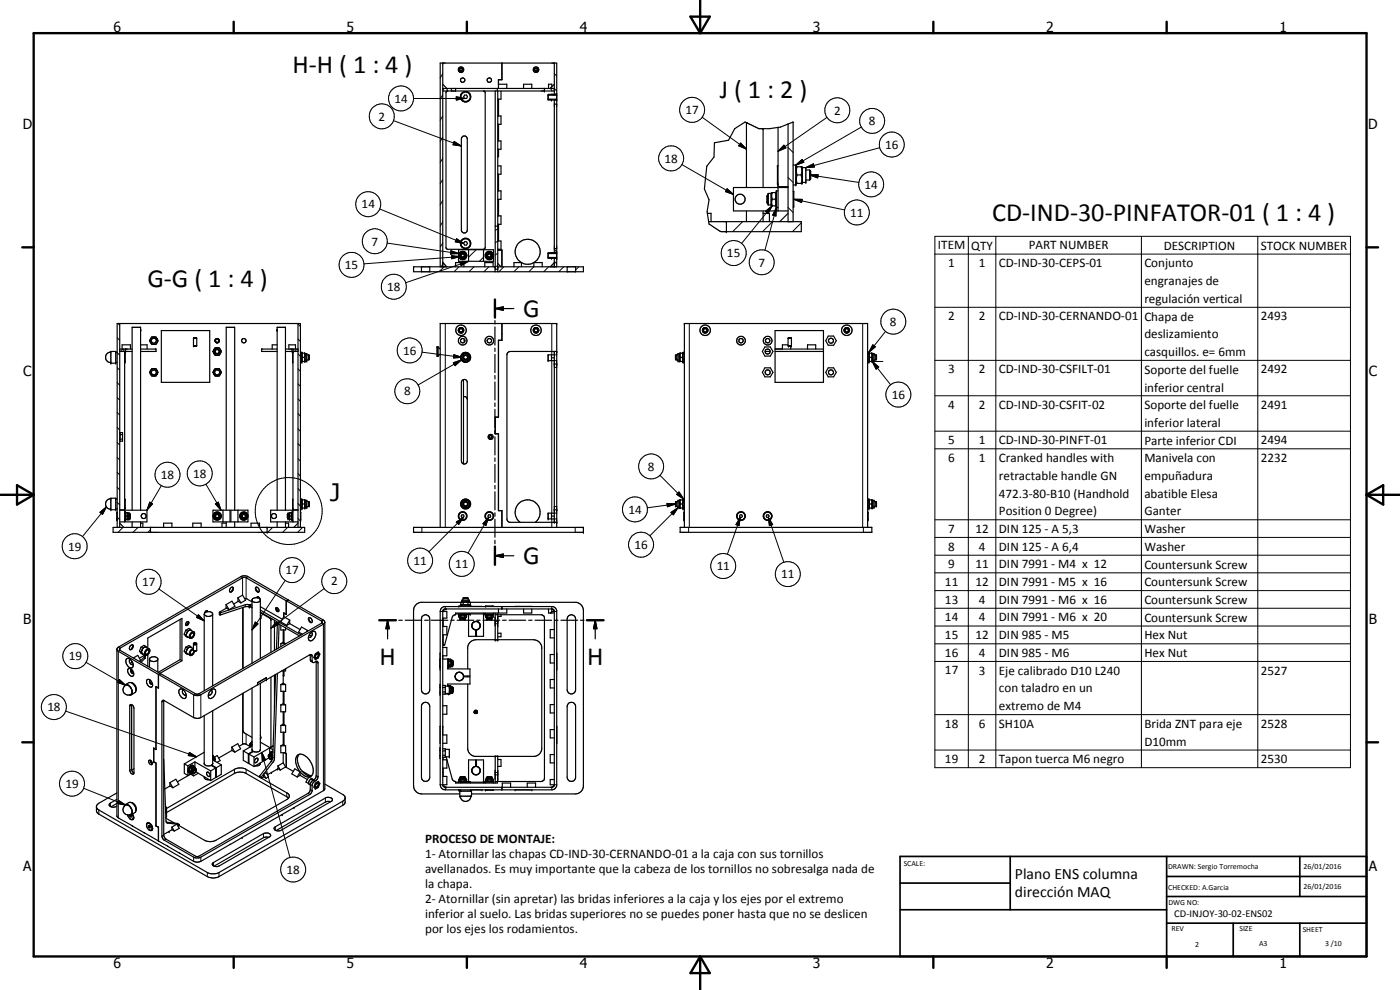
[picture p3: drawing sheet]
<svg xmlns="http://www.w3.org/2000/svg" width="420mm" height="297mm" viewBox="0 0 420 297" stroke-linecap="round" stroke-linejoin="round" font-family="sans-serif">
<defs><g id="words">
<g font-size="7.9">
<text x="87.8" y="21.8">H-H ( 1 : 4 )</text>
<text x="216" y="29.5">J ( 1 : 2 )</text>
<text x="297.8" y="66.3">CD-IND-30-PINFATOR-01 ( 1 : 4 )</text>
<text x="44.2" y="86.1">G-G ( 1 : 4 )</text>
<text x="157" y="95.2">G</text>
<text x="157" y="169.3">G</text>
<text x="113.9" y="199.6">H</text>
<text x="176.2" y="199.6">H</text>
</g>
<text font-size="7.2" x="99.1" y="150.2">J</text>
<g font-size="4.7">
<text x="304.6" y="263.7">Plano ENS columna</text>
<text x="304.6" y="269.1">dirección MAQ</text>
</g>
<g font-size="4.2">
<text x="34" y="9.6">6</text>
<text x="104" y="9.6">5</text>
<text x="174" y="9.6">4</text>
<text x="244" y="9.6">3</text>
<text x="314" y="9.6">2</text>
<text x="384" y="9.6">1</text>
<text x="6.8" y="38.7">D</text>
<text x="410.6" y="38.7">D</text>
<text x="7" y="112.9">C</text>
<text x="410.8" y="112.9">C</text>
<text x="7" y="187.1">B</text>
<text x="410.8" y="187.1">B</text>
<text x="7" y="261.4">A</text>
<text x="410.8" y="261.4">A</text>
<text x="34" y="290.4">6</text>
<text x="104" y="290.4">5</text>
<text x="174" y="290.4">4</text>
<text x="244" y="290.4">3</text>
<text x="314" y="290.4">2</text>
<text x="384" y="290.4">1</text>
</g>
<g font-size="3.9">
<text x="118.4" y="30.8">14</text>
<text x="205.7" y="34.2">17</text>
<text x="250.3" y="34.4">2</text>
<text x="113.6" y="36.2">2</text>
<text x="260.7" y="37.5">8</text>
<text x="265.6" y="44.7">16</text>
<text x="199.5" y="48.8">18</text>
<text x="259.4" y="56.6">14</text>
<text x="108.5" y="62.5">14</text>
<text x="255.1" y="65">11</text>
<text x="111.5" y="73.7">7</text>
<text x="218.2" y="77.2">15</text>
<text x="281.5" y="74.8">ITEM</text>
<text x="291.5" y="74.9">QTY</text>
<text x="308.8" y="74.8">PART NUMBER</text>
<text x="349.2" y="74.9">DESCRIPTION</text>
<text x="378.4" y="74.9">STOCK NUMBER</text>
<text x="103.5" y="80.7">15</text>
<text x="227.6" y="80">7</text>
<text x="284.6" y="80.2">1</text>
<text x="293.7" y="80.2">1</text>
<text x="299.8" y="80.2">CD-IND-30-CEPS-01</text>
<text x="343.4" y="80.2">Conjunto</text>
<text x="116.2" y="87.3">18</text>
<text x="343.4" y="85.5">engranajes de</text>
<text x="343.4" y="90.8">regulación vertical</text>
<text x="267.1" y="97.8">8</text>
<text x="284.6" y="96.1">2</text>
<text x="293.7" y="96.1">2</text>
<text x="299.8" y="96.1">CD-IND-30-CERNANDO-01</text>
<text x="343.4" y="96.2">Chapa de</text>
<text x="343.4" y="101.5">deslizamiento</text>
<text x="378.4" y="96.1">2493</text>
<text x="121" y="106.4">16</text>
<text x="343.4" y="106.8">casquillos. e= 6mm</text>
<text x="284.6" y="112.1">3</text>
<text x="293.7" y="112.1">2</text>
<text x="299.8" y="112.1">CD-IND-30-CSFILT-01</text>
<text x="343.4" y="112.1">Soporte del fuelle</text>
<text x="378.4" y="112.1">2492</text>
<text x="121.3" y="118.7">8</text>
<text x="267.6" y="119.7">16</text>
<text x="343.4" y="117.5">inferior central</text>
<text x="284.6" y="122.7">4</text>
<text x="293.7" y="122.7">2</text>
<text x="299.8" y="122.7">CD-IND-30-CSFIT-02</text>
<text x="343.4" y="122.8">Soporte del fuelle</text>
<text x="378.4" y="122.7">2491</text>
<text x="343.4" y="128.1">inferior lateral</text>
<text x="284.6" y="133.3">5</text>
<text x="293.7" y="133.3">1</text>
<text x="299.8" y="133.3">CD-IND-30-PINFT-01</text>
<text x="343.4" y="133.4">Parte inferior CDI</text>
<text x="378.4" y="133.3">2494</text>
<text x="48.3" y="143.8">18</text>
<text x="58" y="143.3">18</text>
<text x="194.4" y="141.3">8</text>
<text x="284.6" y="138.6">6</text>
<text x="293.7" y="138.6">1</text>
<text x="299.8" y="138.7">Cranked handles with</text>
<text x="343.4" y="138.7">Manivela con</text>
<text x="378.4" y="138.6">2232</text>
<text x="299.8" y="144">retractable handle GN</text>
<text x="299.8" y="149.4">472.3-80-B10 (Handhold</text>
<text x="343.4" y="144">empuñadura</text>
<text x="343.4" y="149.4">abatible Elesa</text>
<text x="188.6" y="154.1">14</text>
<text x="299.8" y="154.6">Position 0 Degree)</text>
<text x="343.4" y="154.6">Ganter</text>
<text x="284.6" y="159.9">7</text>
<text x="292.7" y="159.9">12</text>
<text x="299.8" y="159.9">DIN 125 - A 5,3</text>
<text x="343.4" y="159.9">Washer</text>
<text x="20.4" y="165.2">19</text>
<text x="190.4" y="164.7">16</text>
<text x="284.6" y="165.2">8</text>
<text x="293.7" y="165.2">4</text>
<text x="299.8" y="165.2">DIN 125 - A 6,4</text>
<text x="343.4" y="165.3">Washer</text>
<text x="85.7" y="172.3">17</text>
<text x="124.1" y="169.5">11</text>
<text x="136.6" y="170.4">11</text>
<text x="215.1" y="171.1">11</text>
<text x="234.4" y="173.5">11</text>
<text x="284.6" y="170.5">9</text>
<text x="292.7" y="170.5">11</text>
<text x="299.8" y="170.5">DIN 7991 - M4 x 12</text>
<text x="343.4" y="170.6">Countersunk Screw</text>
<text x="42.7" y="175.8">17</text>
<text x="99.3" y="175.6">2</text>
<text x="283.6" y="175.8">11</text>
<text x="292.7" y="175.8">12</text>
<text x="299.8" y="175.8">DIN 7991 - M5 x 16</text>
<text x="343.4" y="175.9">Countersunk Screw</text>
<text x="283.6" y="181.1">13</text>
<text x="293.7" y="181.1">4</text>
<text x="299.8" y="181.1">DIN 7991 - M6 x 16</text>
<text x="343.4" y="181.2">Countersunk Screw</text>
<text x="283.6" y="186.4">14</text>
<text x="283.6" y="191.8">15</text>
<text x="292.7" y="191.8">12</text>
<text x="293.7" y="186.4">4</text>
<text x="299.8" y="186.4">DIN 7991 - M6 x 20</text>
<text x="299.8" y="191.8">DIN 985 - M5</text>
<text x="343.4" y="186.5">Countersunk Screw</text>
<text x="343.4" y="191.8">Hex Nut</text>
<text x="283.6" y="197.1">16</text>
<text x="293.7" y="197.1">4</text>
<text x="299.8" y="197.1">DIN 985 - M6</text>
<text x="343.4" y="197.1">Hex Nut</text>
<text x="20.6" y="198.1">19</text>
<text x="283.6" y="202.4">17</text>
<text x="293.7" y="202.4">3</text>
<text x="299.8" y="202.5">Eje calibrado D10 L240</text>
<text x="378.4" y="202.4">2527</text>
<text x="299.8" y="207.8">con taladro en un</text>
<text x="14.2" y="213.4">18</text>
<text x="299.8" y="213.1">extremo de M4</text>
<text x="283.6" y="218.3">18</text>
<text x="293.7" y="218.3">6</text>
<text x="299.8" y="218.3">SH10A</text>
<text x="343.4" y="218.4">Brida ZNT para eje</text>
<text x="378.4" y="218.3">2528</text>
<text x="343.4" y="223.7">D10mm</text>
<text x="283.6" y="229">19</text>
<text x="293.7" y="229">2</text>
<text x="299.8" y="229">Tapon tuerca M6 negro</text>
<text x="378.4" y="229">2530</text>
<text x="19.6" y="236.4">19</text>
<text x="127.6" y="252.9">PROCESO DE MONTAJE:</text>
<text x="127.6" y="257.4">1- Atornillar las chapas CD-IND-30-CERNANDO-01 a la caja con sus tornillos</text>
<text x="86" y="262.2">18</text>
<text x="127.6" y="261.9">avellanados. Es muy importante que la cabeza de los tornillos no sobresalga nada de</text>
<text x="127.6" y="266.4">la chapa.</text>
<text x="127.6" y="270.9">2- Atornillar (sin apretar) las bridas inferiores a la caja y los ejes por el extremo</text>
<text x="127.6" y="275.4">inferior al suelo. Las bridas superiores no se puedes poner hasta que no se deslicen</text>
<text x="127.6" y="279.9">por los ejes los rodamientos.</text>
</g>
<text font-size="3.1" x="352.4" y="275.2">CD-INJOY-30-02-ENS02</text>
<g font-size="2.4">
<text x="271.2" y="259.7">SCALE:</text>
<text x="350.6" y="260.8">DRAWN: Sergio Torremocha</text>
<text x="391.2" y="260.6">26/01/2016</text>
<text x="350.6" y="267">CHECKED: A.Garcia</text>
<text x="391.2" y="266.7">26/01/2016</text>
<text x="350.6" y="271.4">DWG NO:</text>
<text x="351.6" y="279.3">REV</text>
<text x="372" y="279.4">SIZE</text>
<text x="391" y="279.6">SHEET</text>
<text x="358.7" y="284.1">2</text>
<text x="377.9" y="283.8">A3</text>
<text x="397.7" y="283.8">3 /10</text>
</g>
</g></defs>
<g fill="none" stroke="#000" stroke-width=".35">
<path d="M132.9 18.9v61.2M150.6 18.9v5M150.7 18.9v5h-1.1v2.6M166.4 18.9v9.4M132.9 26.5h33.5M132.9 25.3l1.2 1.2M133 26.5v.8h33.4M134.2 27.3l-.4 .5v46.5l.6 .5h10.7l.5-.5v-46.5l-.4-.5M135.5 26.5v.8M136.7 26.5v.8M139.4 28.5h.6l.3 .5-.3 .5h-.6l-.3-.5zM148.6 27.3v53.5h.8"/>
<path d="M149.3 26.5v.8M149.4 27.3v54.2M149.4 34.8h1v2.5h-1M149.6 29.8v5M149.6 37.3v5M149.6 25.3h2.5v1.2M150.4 27.3v2.5h-1M157.1 26.5v-1.2h2.5v1.2M160.6 20.6h.5l.1 .5-.3 .2-.3-.1zM163.4 26.5v.8M164.5 29.8h2.6M164.5 28.6h2.6"/>
<path d="M165.5 28.3h.1M165.6 26v-.7h-1v1.2M166.4 30v45.8M166.4 25.3l-1.2 1.2h.4M166.4 31.2h.7M167 30l.1 .3M167.1 28.3h-2.6v1.7h2.6M167.1 28.1l-.1 .2M224 36.8l3.7 1.8h3.3l2.5-.4M224 36.8l-.4-.2-3.1 2-1.9 3.5-4.2 .7-.1 4.3-2.2 2.8-.7 6.8 1.4 3.2-.5 4.1M224 36.8v19.5M229 38.6v17.7"/>
<path d="M233.5 38.2v17.8h3M236.5 37.2v29.3M236.5 37.2l1.5-.6v29.9M236.5 37.2l-2.3 .9-.7 .1M138.6 41.2a.88 .88 0 0 1 1-.4 .88 .88 0 0 1 .6 .9v27.3a.89 .89 0 0 1-.9 .9 .89 .89 0 0 1-.8-.9zM149.4 42.3h1v2.5h-1M149.4 49.8h1v2.5h-1M149.4 57.3h1v2.5h-1M149.6 44.8v2.2h-.2M149.6 52.3v5M149.6 59.8v5M230.5 58.5v2.5"/>
<path d="M230.5 58.5l-.3 .3v1.9l.3 .3M230.5 58.5h.1M231.4 58h-.9v3.5h.9M231.4 58v3.5M231.4 58l.2-.2h1.3l.1 .2M231.7 59.8h1M231.7 59.8l-.1 .9 .1 1.1M231.7 57.8l-.1 1 .1 1M232.7 57.8l.2 .7-.2 1.3M232.7 59.8l.2 .7-.2 1.3M233.5 57.3h-.5v5h.5M233.5 56.3v7"/>
<path d="M233.5 49.7h-.2v5.7h.2M236.5 56.3h-16.4v7h16.4M238 57.4h.2v4.7h-.2M238 49.5h.8v6h-.8M238.8 54.7l.2 .3h1.7l.1-.3M238.8 50.3l.2-.3h1.7l.1 .3M239.2 52.5l-.2 1 .2 1.5M239.2 50l-.2 1 .2 1.5M239.2 52.5h1.2M240.4 50l.3 1-.3 1.5M240.4 52.5l.3 1-.3 1.5M240.8 50.3h1v4.4h-1"/>
<path d="M240.8 50.3v4.4M241.8 51h1.2M241.8 54h1.2M243 51v3M243 51l.3 .3v2.4l-.3 .3M132.9 78.8l1.2 1.3M137.6 74.9h10.5v3.5h-10.5zM137.6 76.4a1.27 1.27 0 0 1 2-.8 1.27 1.27 0 0 1 0 2.1 1.27 1.27 0 0 1-2-.8M138.2 76.8l.3 .4M138.2 75.7h1.2a1.17 1.17 0 0 1 0 1.9l-1.2-.1a1.14 1.14 0 0 1 0-1.8zM138.7 76.1l-.5 .4 .4 .7M138.8 76l.6 .3"/>
<path d="M138.9 76l-.5 .2-.2 .4M138.9 76l.4 .2M139.3 77.1l-.7 .1M139.3 77.1l-.3 .2M139.3 76.3l.2 .5-.2 .3M139.4 76.5l.1 .1M139.4 72.5h.6l.3 .5-.3 .5h-.6l-.3-.5zM140.6 74.9v3.5M145.1 74.9v3.5M146.3 76.8l.5 .5M146.3 75.7h1.1l.2 .2a1.14 1.14 0 0 1-.2 1.7l-1.2-.1a1.14 1.14 0 0 1 .1-1.8zM146.7 76.1l-.4 .4 .3 .7"/>
<path d="M146.8 76l.6 .3M147.4 76.3l.1 .5M147.4 77l-.7 .3M147.4 76.3l-.5-.3-.5 .2-.1 .4M147.4 76.3l.1 .3M147.5 76.8l-.5 .5M147.5 76.8l-.1 .2M148.1 76.5a1.26 1.26 0 0 0-1.9-.9 1.26 1.26 0 0 0 0 2.1 1.26 1.26 0 0 0 1.9-.9M148.6 67.9h.8M149.4 64.8h1v2.5h-1M149.4 72.3h1v2.5h-1M149.4 79l1 1.1"/>
<path d="M149.6 67.3v5M149.6 74.8v.3l1.1-.1v5.1M150.6 75.1v5M164.5 77.3h2.6M164.5 76.1h2.6M166.4 77.5v2.6M166.4 74.6h.7M166.4 78.8l-1.3 1.3M167 77.5l.1 .3M167.1 75.8h-2.6v1.7h2.6M167.1 75.6l-.1 .2M212.3 64h1.1v2.5"/>
<path d="M212.3 64l.4 2.5M212.7 66.5h27.8v3h-24.1l-3.6-2.3zM218 66.5v3M224 63.3v3.2M229 63.3v3.2M229 64h1.9v2.5M230.5 61h.1M231.4 61.5l.2 .3h1.3l.1-.3M236.5 64l-2.5 2.5M35.9 97.1v61.1M42.2 98.8v.6M48.4 99.2h14.5v15.5h-14.5z"/>
<path d="M83.2 98.8v.6M89.4 97.1v61.1M126.5 80.1v1.4M129 80.1v1.4M132.1 80.1v-61.2h35v61.2M136.7 80.1v-1.3h2.5v1.3M137.5 99.2l.4 .6M137.9 98.4l-.4 .7M138 98.4h.8M138 98.4a.83 .83 0 0 0-.3 1.2 .83 .83 0 0 0 1.3 0 .83 .83 0 0 0-.2-1.2M138 98.3h.7M138 99.9h.7"/>
<path d="M138.8 98.4l.4 .6M139.2 99.2l-.4 .5M145.5 80.1v-1.3h2.5v1.3M148.5 92.6l2.5-.5v1zM148.5 89.9v5.4M148.5 96.2v1M148.5 98.1v5.4M148.5 92.6h5.7M148.6 80.1v1.4M148.6 80.1h-24.5v1.4h51v-1.4h-25.7M150.6 97.1v5M150.7 97.1v5h-1.1v23h-1v5.1h1"/>
<path d="M154.3 80.1v-1.3h2.2v1.3M160.1 99.2l.3 .6M160.2 80.1v-1.3h2.5v1.3M160.4 98.4l-.3 .7M160.5 98.3h.7M160.6 99.9h.6M161.3 98.4l.4 .6M161.7 99.2l-.3 .5M170.2 80.1v1.4M172.8 80.1v1.4M210.8 99.2l.3 .6M211.2 98.4l-.4 .7"/>
<path d="M211.3 98.3h.7M211.3 99.9h.7M212.1 98.4l.4 .6M212.5 99.2l-.4 .5M232.6 99.2h14.5v15.5h-14.5zM253.3 99.2l.3 .6M253.7 98.4l-.4 .7M253.8 98.3h.7M253.8 99.9h.7M254.6 98.4l.4 .6M255 99.2l-.4 .5M33.3 105.5h1.4v3.5h-1.4z"/>
<path d="M33.3 105.7a1.57 1.57 0 0 0-1.6 1.5 1.57 1.57 0 0 0 1.6 1.6M34.7 108.7h.5M34.7 105.7h.5M35.9 105.5h3.8M35.9 104.7h3.8M36.6 104.7v-1.2h2.5v1.2M37.2 104.7v.8M37.4 105.5v47.5h-1.5M37.4 105.8v2.8M37.7 104.7v.8M42.2 104.7h4.6v.8h-4.6M42.2 103.5h1.9v1.2"/>
<path d="M45.5 101.1h1.3a1.31 1.31 0 0 1 0 2.2h-1.3l-.6-1.1zM45.5 110.6h1.3l.3 .6 .3 .5-.6 1.1h-1.3l-.6-1.1zM46 110.6a1.12 1.12 0 0 0-1 1.1 1.12 1.12 0 0 0 1 1.1M46.1 103.3a1.13 1.13 0 0 1-.8-1.7 1.13 1.13 0 0 1 1.9 0 1.13 1.13 0 0 1-.8 1.7M46.3 110.6a1.13 1.13 0 0 1 1 1 1.13 1.13 0 0 1-.8 1.2M58.1 101.5v2.3M58.1 103.8h.9M58.1 101.5h.9M59 101.5v2.3M64.5 102.1v.3M64.5 110.6h1.3l.7 1.1-.7 1.1h-1.3l-.6-1.1zM64.5 104.4h1.3l.7 1.1-.7 1.1h-1.3l-.6-1.1z"/>
<path d="M64.5 102.4l.4 .4M65 110.6a1.12 1.12 0 0 0-1 1.1 1.12 1.12 0 0 0 1 1.1M65 101.6l-.5 .5M65.2 101.6l.3 .1M65.2 101.6a.65 .65 0 0 1 .4 1 .65 .65 0 0 1-1.1-.3M65.2 101.6l-.4 .1-.3 .5M65.2 110.6a1.12 1.12 0 0 1 1.1 1 1.12 1.12 0 0 1-.8 1.2M65.6 101.7l.2 .7-.6 .5M66.1 104.9a1.13 1.13 0 0 0-1.9 0 1.13 1.13 0 0 0 .8 1.7M66.1 104.9a1.12 1.12 0 0 1-.9 1.7M83.2 104.7h-4.7v.8h4.7M83.2 103.5h-1.5v1.2"/>
<path d="M85.7 105.5h3.7M85.7 104.7h3.7M86.7 104.7v-1.2h2v1.2M87.7 104.7v.8M87.9 105.5v47.5h1.5M87.9 105.8v2.8M88.2 104.7v.8M90.2 105.7h.4v3h-.4M90.6 108.3h1M90.6 106.1h1M90.8 107.2h.6M90.8 107.2v1.3"/>
<path d="M90.8 106v1.2M91.4 106v1.2M91.4 107.2v1.3M91.6 106.1h.5v2.2h-.5M91.6 106.1v2.2M92.1 106.5h.6M92.1 108h.6M92.7 106.5v1.5M131.4 104.1h-.2v2.8h.2M131.4 104.1v2.8M131.4 104.1l.7 .6M132.1 106.2l-.7 .7"/>
<path d="M139 106h1.5l.2 .3a1.49 1.49 0 0 1-.2 2.2h-1.5a1.53 1.53 0 0 1-.1-2.3zM139.1 113.9v25.3M139.1 119l.8 .1 .3 .7M139.1 113.9l.9 .2 .2 .6v23.6l-.2 .7-.9 .2M139.1 113.9l-.3 .2-.3 .6v23.6l.1 .5 .5 .4M139.4 101.9v.7M148.5 104.4v1.1M148.5 106.3v5.5M148.5 112.6v1.1M148.5 114.6v5.4M150.6 100.1h.1M165.5 106.5v1.7"/>
<path d="M165.5 107.4h.9M166.4 105.5v51.2M166.4 109.2h.7M166.4 106.5h-1.9v1.7h1.9M167.1 105.5h-14l-.8 .3-.2 .7 .1 49.7 .7 .5h14.2M202.9 106.5h.6M202.9 108h.6M202.9 106.5v1.5M202.9 106.5l-.2 .1 .2 1.4M204 106.1h-.5v2.2h.5M204 108.3h1M204 106.1h1"/>
<path d="M204 106.1v2.2M204.2 107.2h.6M204.2 107.2v1.3M204.2 106v1.2M204.8 106v1.2M204.8 107.2v1.3M205.4 105.7h-.4v3h.4M229.6 104.1h1.6l.8 1.4-.8 1.3h-1.6l-.8-1.3zM229.6 110.4h1.6l.8 1.3-.8 1.4h-1.6l-.8-1.4zM229.6 105.5h1.5M232.6 105.5h14.5M232.6 104.7h2.2"/>
<path d="M232.6 104.7h14.5M236.5 103.8h1M236.5 101.5h1M236.5 101.5v2.3M236.5 103.5h-1.7v1.2M237.3 103.8v.9M237.5 101.5v2.3M242.3 104.7v-1.2h2.5v1.2M248.6 100.8h1.6l.8 1.4-.8 1.4h-1.6l-.8-1.4zM248.6 110.4h1.6l.8 1.3-.8 1.4h-1.6l-.8-1.4zM260.4 105.7h.4v3h-.4M260.8 108.3h1"/>
<path d="M260.8 106.1h1M261 107.2v1.3M261 106v1.2M261 107.2h.6M261.6 106v1.2M261.6 107.2v1.3M261.8 106.1h.5v2.2h-.5M261.8 106.1v2.2M262.3 106.5h.6M262.3 108h.6M262.9 106.5v1.5M262.9 106.5l.1 .1-.1 1.4"/>
<path d="M35.9 130.3h.2M35.9 129.8h.9v2.6h-.7l-.2-.5M35.9 130v1.4M35.9 131.7h.9M36.1 130.4h.7M148.5 120.9v1.1M148.5 122.8v5.5M148.5 129.2v1M148.5 131.1v5.4M148.5 137.4v1M148.5 139.3v5.4M148.6 130.1h1v23.1h1.1v5"/>
<path d="M33.3 149.5h1.4v3.5h-1.4zM33.3 149.6a1.59 1.59 0 0 0-1.6 1.6 1.59 1.59 0 0 0 1.6 1.6M33.9 158.2h57.5v1.5h-57.5zM34.7 149.7h.5M34.7 152.7h.5M35.2 158.2v-61.1h55v61.1M35.2 153.7v2.3M35.9 153.1h8.2v3.5h-8.2M35.9 157l1.3 1.2M37.4 149.8v2.9M37.4 153.6h.3v2.5h-.3M37.4 153.1v3.5"/>
<path d="M37.7 155.7h.8M37.7 154h.8M37.8 154.9h.5M37.8 154.9v.9M37.8 153.8v1.1M38.3 153.8v1.1M38.3 154.9v.9M38.5 154h.4v1.7h-.4M38.5 154v1.7M38.9 154.2v1.3M39.7 153.1v-54.9h2.5v54.9M39.7 156.6v1.6"/>
<path d="M42.2 156.6v1.6M42.2 157h.7v1.2M45.2 158.2v1.5M49.1 158.2v-1.2h2.5v1.2M57.9 158.2v-1.2h2.5v1.2M63.9 153.1h5.1v3.5h-5.1zM64.5 154.9l.2 .4M64.6 153.8h1.1a1.11 1.11 0 0 1 .2 1.8l-.2 .2h-1.1a1.22 1.22 0 0 1 0-2zM64.7 154.5l-.2 .3M64.7 155.3l.4 .1 .5-.1M64.7 155.3l.5 .2 .4-.2M64.8 154.3l.6-.1 .3 .3 .1 .3-.2 .5"/>
<path d="M64.8 154.3a.66 .66 0 0 0-.1 1M65.1 154.2l-.3 .1M65.2 154.2l.4 .1M65.6 154.5l.1 .1M65.7 155.2l-.1 .1M65.8 154.7v.2M66.9 153.1v3.5M67.9 153.1v-54.9h2.5v54.9M67.9 156.6v1.6M67.9 157h-1.3v1.2M69.3 153.1h5.1v3.5h-5.1zM70.4 156.6v1.6"/>
<path d="M71.4 153.1v3.5M72.5 154.9l.2 .4M72.6 153.8h1.1a1.11 1.11 0 0 1 .2 1.8l-.2 .2h-1.1a1.22 1.22 0 0 1 0-2zM72.7 154.5l-.2 .3M72.7 155.3l.2 .1M72.8 154.3h.7M73.1 154.2l-.3 .1a.66 .66 0 0 0-.1 1M73.2 154.2l.4 .1M73.5 154.3l.1 .2M73.6 154.5l.1 .1M73.7 154.5l.1 .5M73.8 155l-.4 .4h-.6"/>
<path d="M73.8 155l-.4 .4h-.5M73.8 154.7v.2M74.4 154.7a1.25 1.25 0 0 0-1.9-.9 1.25 1.25 0 0 0 0 2.1 1.25 1.25 0 0 0 1.9-.9M75.3 158.2v-1.2h2.6v1.2M80.2 158.2v1.5M83.2 153.1v-54.9h2.5v54.9M83.2 156.6v1.6M85.7 156.6v1.6M85.7 157h.9v1.2M86.4 154.2v1.3M86.4 155.5h.1M86.4 154.2h.1"/>
<path d="M86.9 154h-.5v1.7h.5M86.9 154v1.7M86.9 155.7h.8M86.9 154h.8M87 154.9h.5M87 153.8v1.1M87 154.9v.9M87.5 153.8v1.1M87.5 154.9v.9M87.9 149.8v2.9M87.9 153.6h-.2v2.5h.2M87.9 153.1v3.5"/>
<path d="M89.4 153.1h-8.2v3.5h8.2M89.4 157l-1.2 1.2M90.2 153.7v2.3M90.2 149.7h.4v3h-.4M90.6 150.1h1M90.6 152.3h1M90.8 151.2h.6M90.8 151.2v1.2M90.8 150v1.2M91.4 150v1.2M91.4 151.2v1.2M91.6 150.1h.5v2.2h-.5"/>
<path d="M91.6 150.1v2.2M92.1 150.5h.6M92.1 152h.6M92.7 150.5v1.5M124.1 158.2h51v1.5h-51zM132.1 158.2v-61.1h35v61.1M138.6 154.5h.5l.2 .4-.2 .3h-.5l-.2-.3zM139 150h1.5a1.53 1.53 0 0 1 0 2.3l-1.5 .1a1.53 1.53 0 0 1-.1-2.2zM139.3 150.9a.59 .59 0 0 1 .8-.2 .59 .59 0 0 1 .1 .9l-.7 .2-.4-.4zM146.6 154.5h.5l.2 .4-.2 .3h-.5l-.2-.3zM148.5 145.6v1.1M148.5 147.5v5.5"/>
<path d="M148.5 153.8v1.1M148.5 155.8v5.4M150.6 153.2v5M156.1 156.7a3.8 3.8 0 0 1-.5-5.5 3.8 3.8 0 0 1 5.5 0 3.8 3.8 0 0 1-.5 5.5M165.5 154v1.7M165.5 154.9h.9M166.4 153h.7M166.4 154h-1.9v1.7h1.9M202.9 150.5h.6M202.9 152h.6M202.9 150.5v1.5M202.9 150.5l-.2 .1 .2 1.4"/>
<path d="M204 150.1h1M204 150.1h-.5v2.2h.5M204 152.3h1M204 150.1v2.2M204.1 158.2h57.6v1.5h-57.6zM204.2 151.2h.6M204.2 151.2v1.2M204.2 150v1.2M204.8 150v1.2M204.8 151.2v1.2M205.4 158.2v-61.1h55v61.1M205.4 153.7v2.3"/>
<path d="M205.4 149.7h-.4v3h.4M222.2 154.5h.4l.2 .4-.2 .3h-.4l-.3-.3zM230.2 154.5h.4l.2 .4-.2 .3h-.4l-.3-.3zM260.4 153.7v2.3M260.4 149.7h.4v3h-.4M260.8 150.1h1M260.8 152.3h1M261 151.2v1.2M261 150v1.2M261 151.2h.6M261.6 150v1.2M261.6 151.2v1.2"/>
<path d="M261.8 150.1h.5v2.2h-.5M261.8 150.1v2.2M262.3 150.5h.6M262.3 152h.6M262.9 150.5v1.5M262.9 150.5l.1 .1-.1 1.4M69.3 176.3l.3-.2a.78 .78 0 0 1 .3 1 .78 .78 0 0 1-1 .4v-.7zM70 176.3l-.8 1.4M71.4 179.4l1.4-.8 .9 1.5-1.4 .8M71.4 179.4l.9 1.5M71.4 179.4v1l.9 .5M73.4 179.5l.6 .1 1.6 1"/>
<path d="M76.7 176.3l.8 1.4M76.7 176.3a.83 .83 0 0 1 1 .4 .83 .83 0 0 1-.2 1 1.07 1.07 0 0 1-.8-1.4zM77.1 179.3l-1 .2-.5 .4v19.1M77.1 179.3l.5 .2 .5 .5v17.5M77.2 179.2l.1 .2M77.2 179.1v.3M77.3 179.1l.4 .1 .4 .6M77.3 179.1l-.2 .2M77.3 179.1h-.1M86.4 180l10.7 6.1 .4 .6M86.4 180l-.5 .3M86.4 180l-12.2-7.1h-1.7l-37 21.3-.4 .4v50.3l.4 .5 4.3 2.4"/>
<path d="M139 179.5h1.5M139 179.5l.1-.2 1.4 .2M139 179.5v.6M140.5 179.5v.6M148.5 166.8l2.5-.6v1.1zM148.5 162.1v1.1M148.5 164v5.5M148.5 166.8h5.7M36 194.5l37.1-21.3 .6 .1 22.8 13.1 .2 .3-.2 .3-37.1 21.3-.7-.1-22.7-13.1-.2-.2zM37.9 197.7a1.44 1.44 0 0 1 2 1.4 .83 .83 0 0 1-.1 1.1 .83 .83 0 0 1-1.2 0l-.7-1-.2-.8zM39.2 197.9a.79 .79 0 0 0-.2 1 .79 .79 0 0 0 1 .4M39.3 193.6l.5-.1a.89 .89 0 0 1 0 1 .89 .89 0 0 1-.9 .3v-.6z"/>
<path d="M39.6 198.4l.2 .4M39.7 198.8l-.6 .3M40 193.6l-.8 1.3M40 197.4l1.3-.8 .9 1.6-.4 .2M41.9 195.4l.9 .9M41.9 195.4l.5 .3M42.3 194.2l-.4 1.2M42.3 194.2l.5 .3M42.4 195.7l.2 .3M42.6 196l1 .6M42.6 196l.2 .3M42.8 194.5l-.4 1.2"/>
<path d="M43 196.3h-.2M43.5 197.5h.1M43.5 197.5l-1.2 1.3M43.5 196.8l-1.6 1.7M43.5 196.8l-.3-.1-1.4 .8M43.5 196.8v.7M43.8 195.1a.62 .62 0 0 1 .6-.5 .62 .62 0 0 1 .6 .6 1.24 1.24 0 0 1-1.5 1.3l-.1-.8zM43.8 193.9l-.6-.3-.9 .6M43.8 193.9l.1 .3M43.8 193.9l-1 .6M43.8 195.3l.3-.2a.5 .5 0 0 1 .7 .3 .5 .5 0 0 1-.4 .6l-.1 .1a.43 .43 0 0 1-.7 .1 .43 .43 0 0 1 .2-.7zM44.4 194.4v-3l10.2-5.9v12.7"/>
<path d="M44.4 196.4v3.5M44.7 194.7l-.9-.5a1.32 1.32 0 0 0-1.2 1.8M47.4 197.8a1.43 1.43 0 0 1-2.5 0M54 197.9l.6 .3M54 197.9l-6.5 3.8M54 185.8v12.1M54.6 198.2l-6.6 3.8M55.3 190.3l1 1M55.3 195.4l.4 .6 .6 .3M55.3 190.3l.5 .3M55.3 195.4l.5 .3M55.7 189.1l-.4 1.2"/>
<path d="M55.7 194.2l-.4 1.2M55.7 189.1l.6 .3M55.7 194.2l.6 .3M55.8 190.6l.2 .3M55.8 195.7l.2 .3M56 196l1.1 .6M56 190.9l.1 .1M56 190.9l.3 .4M56 196l.3 .3M56.1 191l1 .5M56.3 194.5l-.3 .8v.7M56.3 189.4l-.5 1.2"/>
<path d="M56.4 191.2l-.1 .1M56.4 196.3h-.1M56.5 187.3l-.7 .4M56.5 186.6v-.1a.81 .81 0 0 0-.7 1.2M56.5 186.6l-.6 1M56.5 186.6v.6M56.6 186.6v.6l-.8 .4M56.7 194.2l.5-.1 .8 .5a1.36 1.36 0 0 0-.9 2.1 1.25 1.25 0 0 0 1.3-1.3M56.7 194.2l-.6 .7-.3 .8M56.7 194.2l-.4 .3M57.2 188.8l-.5-.2-1 .5M57.2 194l-.5-.3-1 .5"/>
<path d="M57.2 188.8l-.9 .6M57.2 188.8l.2 .3M57.2 194l.2 .2M57.2 194l-.5 .2M57.3 189.9a.64 .64 0 0 1 1-.2 .64 .64 0 0 1 0 1 .95 .95 0 0 1-1.4 .7l-.1-.6zM57.3 189.1a1.32 1.32 0 0 0-1.3 1.8M57.3 189.1l.9 .5M57.4 190.1l.3-.2a.72 .72 0 0 1 .4 .8 .72 .72 0 0 1-.7 .6l-.3-.2v-.5zM58 195.1a.78 .78 0 0 0-.8 .3 .78 .78 0 0 0 .1 .9l.5-.2 .3-.9M58 195.1l.2 .1M58.1 193.2l-.1 1.9M58.2 195.2l.3 .2"/>
<path d="M58.2 193l-.1 .3a.59 .59 0 0 0 .9-.1M58.2 195.3h.1M58.2 195.3l.2 .1M58.2 193h.1M58.3 193l.7 .1-.6 .2-.2-.2zM58.3 193v.2M58.6 193h.2l-.3 .3-.3-.1 .1-.2M58.6 193h-.3M58.6 193v.3M58.8 195.3l-.2 .1M58.8 195.3l-.4 .1M58.9 195.3h-.1"/>
<path d="M58.9 193l.1 .2M59 193.2v1.9l-.2 .2M61.3 184.2v23M62.1 183.6h1l.5 .2 .2 .4M62.1 183.6l-.7 .4M62.2 183.3l-.6 .2-.3 .8a1.52 1.52 0 0 0 2.5-.1M62.2 183.3l-.1 .3M62.2 183.3l.1 .1M62.2 183.3l.1 .2M63.8 184.2v21.6M65.9 183.6v.1M67.8 181.4l1.8-1 .9 1.5-1.8 1"/>
<path d="M67.8 181.4l.9 1.5M67.8 181.4v1l.9 .5M68 182.5l-2.1 1.1M71.5 180.4l-1.4 .8M73 182.2v18.3M74.8 182.2l-1.2-.2-7.4 2.5-.4-.1v-.6M74.8 181.5l-1.2-.1-7.5 2.5-.2-.2M74.8 181.5v.7M75 182l.6 .4M75.2 181.4l.4 .2M75.2 181.4v.5M75.2 181.9l.4 .3"/>
<path d="M75.2 181.4l-.4 .1M75.2 181.9l-.4 .3M78.1 180.1a1.56 1.56 0 0 1-2.5 .1M78.1 183l5.9 3.4-.3 .2M78.1 183.6l5.6 3.3M78.1 182l6.6 3.8M78.1 183.9l2.8 1.6 .4 .4v9.8M78.1 184.7l.2 .8M78.3 185.5l-.2 .4M78.3 185.5l-.2 .2M82.4 186.1v9M82.8 182.4l.3-.1a.75 .75 0 0 1 .4 1.2 .82 .82 0 0 1-.7-1.1z"/>
<path d="M82.9 182.4l.2 .8 .4 .3M82.9 182.4l.6 1.1M83 182.3l-.1 .1M83.3 187l.5 .3-.3 7.1M83.3 187l-.3 7.7M83.5 183.5h.1M83.6 186.8l-.3 .2M83.7 186.6v.6l6.2 3.6M83.7 186.6l6.7 3.9M84.3 187.6v1.4h1.4v-.6M84.3 193.1v.9M84.3 193.1h1.4"/>
<path d="M85 189v3.7M85 192.7l.7 .4M85 192.7l-.7 .4M85.2 183.9h.1M85.2 183.9v1.1M85.2 189v3.8M85.2 183.9l.7 .5M85.2 185l-.9 1.6 1.8 1M85.2 185l1.7 1.1M85.7 193.1v.1M85.9 184.3h.1M85.9 180.3v4.1"/>
<path d="M86.9 187.1l3.2 1.8M86.9 186.1l-.8 1.5M86.9 187.1l-.8 .5M86.9 186.1v1M92.3 189.1l-.3 .4M92.3 189.1v.3M92.3 189.1l-1.8-1-.9 1.6 1.2 .6M92.6 185.5l.8 1.3M92.7 185.4a.83 .83 0 0 1 .9 .4 .83 .83 0 0 1-.2 1 1.08 1.08 0 0 1-.7-1.4zM92.8 190.5l.7 .4M92.9 196.5l.2 .1M93 190.1l.5-.4a.71 .71 0 0 1 .7-.3 .71 .71 0 0 1 .6 .6 1.91 1.91 0 0 1-1.9 2.2 1.45 1.45 0 0 1 .1-2.1z"/>
<path d="M93.1 196.4l.5 .2 .2 2.1 .4 .1 .7-.4M93.1 196.4l-13.1 7.6M93.1 196.4l.1 1.8 .7 .6M93.4 189.8l.3 .3-.2 .8M93.5 190.9l-.6 .4-.3-.2M94.6 196.1l.9-.5 .5 .7-.5 1.1-.9 .6-.4-.7zM94.7 196.3l.8-.5 .3 .5-.3 1-.8 .4-.3-.5zM94.8 196.5l.6-.2a.66 .66 0 0 1 0 .7 .66 .66 0 0 1-.7 .3zM94.9 198.4l.4 .1 .2 .4v34.1l-.6 1.2-1.1 .9-.1 2.2-.3 .6-.4 .5-33.2 19-1.7-.2-8.8-5.1-.6-.8-.1-40.7 .2-.4 .4-.1M94.9 198.4v34.6l-.7 1M97.5 186.7v49.9l-.4 .6-8.9 5.1M97.5 186.7l-.4 .6-36.8 21.1-.8 .3-1.4-.3-22.6-13-.4-.4"/>
<path d="M113.8 186.1h5M116.3 186.1l.5 2.5h-1zM116.3 186.1v5.6M119.7 186.1h1M121.6 186.1h5M126.7 185a1.28 1.28 0 0 1 1.4-.5 1.28 1.28 0 0 1 .9 1.2v21.3a1.25 1.25 0 0 1-1.3 1.2 1.25 1.25 0 0 1-1.2-1.2v-21.3zM127.5 186.1h1.1M129.4 186.1h5M132 197.8h.1M132.1 196v5M132.5 182.4l.8-.4h32.6l.8 .4 .4 .8v52.6l-.3 .5-.4 .4-.8 .3h-32a1.52 1.52 0 0 1-1.5-1.5v-52zM132.9 197.7h1.7v2.5h-.2"/>
<path d="M132.9 194.3h1.2v2.5h-1.2M132.9 183.5h1.2v2h-1.2M132.9 188h1.2v2.5h-1.2M132.9 185.5h.1M133 185.5v2.5M134 182.7l-.8 .3-.2 .5M134.4 197.7v3h6.6v2.1h-1.9M134.6 199.8l.2 .3M134.8 197.8h.4M134.8 199.6h.4M134.8 199.6v.5M134.8 197.8v.6"/>
<path d="M134.8 198.4v1.2M134.8 197.8l-.2 .3M134.8 198.4h.4M135.2 198.4v1.2M135.2 199.6h.1M135.2 197.8l.1 .1M135.2 197.8l.2 .3M135.3 197.9v.1M135.3 198l-.1 .4M135.3 199.6v.1M135.3 199.7l-.1 .4M135.3 186.1h1"/>
<path d="M135.4 198.1h.4v1.7h-.4M135.4 198.1v1.7M135.4 199.8l-.2 .3M135.8 198.3h.1M135.8 199.6h.1M135.9 198.3v1.3M136.7 184.4h.1M136.7 184.4l-.6 .3-.4 .5-2.4 8.4-.3-.1v-3M136.7 184.4v-.5h12.6v.5M136.7 184.2h11.4M137.2 186.1h5M137.6 184.2v.2l2.5-.1"/>
<path d="M137.7 184.7v.4M137.7 185.1h.5M137.7 184.7h.5M137.7 185.1l.3 .2M138 185.3v.4h1.7v-.4M138 185.3h1.7M138 184.4l-.3 .3M138.2 181.9l-.5 .1M138.2 182v-.4h3.1v.4M138.2 184.7v.4M138.2 185.7h1.3M138.2 185.1h1.2"/>
<path d="M138.2 184.7h1.2M138.3 181.4h.7M138.3 181.4l.3 .2M138.3 184.2h2.8M138.4 180.7h-12.1a2.57 2.57 0 0 0-2.2 2.5v52.5a2.52 2.52 0 0 0 2.5 2.5h11.4M138.5 180.7l.5 .1M138.6 180.6l-.3 .2v.6M138.6 180.6v-.5h2.2v.5M138.6 180.6h2.2M139 181.4h1.5M139 180.8h1.5M139 180.8v.6"/>
<path d="M139.4 185.1h.6M139.4 184.7h.6M139.4 184.7v.4M139.7 184.4l.3 .3M140 185.1l-.3 .2M140 184.7v.4M140.5 181.4h.7M140.5 180.8v.6M140.6 184.3v6.6h2.1v-1.9l-.3-.1M140.8 180.6l.4 .2v.6M141 180.7l-.5 .1M141.1 180.7h31.9a2.54 2.54 0 0 1 2.1 2.2v53.2a2.49 2.49 0 0 1-2.5 2.1h-31.1"/>
<path d="M141.2 181.4l-.4 .2M141.3 181.9l3.3 .1M141.6 187.4v.5l.4 .7M141.7 187.3l.2 1.3M141.9 188.6l.5 .3M142 188.6l.4 .3M142.4 186.6l-.7 .7M142.6 186.5a1.26 1.26 0 0 1 1.5 .9 1.26 1.26 0 0 1-.9 1.5M143.1 186.1h1M143.2 186.5h-.5a1.09 1.09 0 0 0-1.1 .9M143.4 186.6a1.27 1.27 0 0 1 .6 1.6 1.27 1.27 0 0 1-1.6 .7M145 186.1h5"/>
<path d="M145.1 184.2v6.7h-2.1v-1.9M145.6 183.9v.5h2.5v-.5M145.7 182h2.3M145.7 184.7v.4M145.7 185.1h.6M145.7 184.7h.6M145.7 185.1l.3 .2M146 185.3v.4h1.7v-.4M146 185.3h1.7M146 184.4l-.3 .3M146.3 184.7v.4M146.3 185.7h1.2"/>
<path d="M146.3 185.1h1.1M146.3 184.7h1.1M147.4 185.1h.6M147.4 184.7v.4M147.7 184.4l.3 .3M147.9 184.6l-.5 .1M147.9 184.6h.1M147.9 184.6l.1 .1M148 184.7v.4M148 185.1l-.3 .2M148.6 183.9v8.2h.8v-7.7M148.6 185.2v2.5"/>
<path d="M148.6 191.9h-5.7a2.57 2.57 0 0 0-2.5 2.2v6.6M148.6 184.4h13.8l.8 .4 .2 .5v48.4l-.2 .4-.8 .4h-13.8M149.4 191.9h10.7a2.57 2.57 0 0 1 2.5 2.2v30.7a2.55 2.55 0 0 1-2.1 2.1h-11.1M149.4 190h1v1.1h-1M149.6 182.7v1.2h2.5v-1.2M150.4 184.4v.6h-1M150.6 182v.7M150.7 182v.7M150.8 186.1h1.1M152.8 186.1h5M154.6 182h5M157.1 182.7v1.2h2.5v-1.2"/>
<path d="M158.7 186.1h1M160.6 186.1h5M164.6 182.7v1.2h1M165.6 182.7h-32l-.3 .1-.4 .5 .1 52.5 .6 .4h32M165.6 182.7l.2 .1M165.6 183.5h.8M165.6 183.5l-.4 .4h1.2M165.6 182.7v.8M165.8 182.8l.3 .1 .3 .6M165.8 182.8l.5 .7M166.4 183.5v52M166.4 188.9h-1.3v2.5h1.3"/>
<path d="M166.4 196.4h-1.3v2.5h1.3M166.4 186.1h1.1M167.1 196h.1M168.3 186.1h5M170.5 185a1.28 1.28 0 0 1 1.4-.5 1.28 1.28 0 0 1 .9 1.2v21.3a1.27 1.27 0 0 1-1.3 1.2 1.27 1.27 0 0 1-1.3-1.2v-21.3zM174.2 186.1h1.1M176.1 186.1h5M178.6 186.1l.5 2.5h-1zM178.6 186.1v5.6M37.5 205.7a1.56 1.56 0 0 1 2.1 1.5 1.08 1.08 0 0 1-.4 1.3 1.08 1.08 0 0 1-1.3-.1 1.6 1.6 0 0 1-.4-2.7zM37.6 205.4a2.12 2.12 0 0 1 2.1 2.8l-.9 .3M37.6 205.4l1.1-.5a2.11 2.11 0 0 1 2.1 2.2"/>
<path d="M37.6 205.4l-.3 .5M39.1 211.4a1.02 1.02 0 0 1 1.1 1.1v19.3a.47 .47 0 0 1-.4 .5 .47 .47 0 0 1-.5-.4l-.4-.8v-19.3zM39.4 204.8a1.96 1.96 0 0 1 1.4 2.3M39.4 200.9a.72 .72 0 0 0 0 .8 .72 .72 0 0 0 .6 .4M39.4 200.9a.84 .84 0 0 0 .6 1.2M39.5 211.4v19.4l.2 .6 .5 .5M39.5 200.9h-.1M39.5 200.9l-.9-.3a1.48 1.48 0 0 0 1.2 2.3l.4-.6-.4-1M39.5 200.9l.3 .4M39.5 201l-.2 .2M39.8 201.3l-.4 .4M40.1 201.9l-.1 .2"/>
<path d="M40.8 207.1l-.2 .7-1.2 .7M40.8 207.1v.2M44 204.1a1.3 1.3 0 0 1 1.6 .4 1.3 1.3 0 0 1-.1 1.7 1.63 1.63 0 0 1-1.5-2.1zM44.9 200.2v-2.5a1.64 1.64 0 0 1 2.5-.1v4M45 204.1a.71 .71 0 0 0 0 .8 .71 .71 0 0 0 .7 .4M45 204.1h.2M45 204.1l.1 .8 .6 .4M45.8 205.2l-.1 .1M46.8 206v18.9l-.7-.4M46.8 206h.1M46.8 206l.8 .5v-4.1l.5-.3-.6 .3v4M46.8 206l.7 .4"/>
<path d="M47.5 206.4h.1M49.2 210.1v40.9l.5 .7 9 5.2 .9 .1 33-19 .5-1v-1.6a1.81 1.81 0 0 1 1.1-1.4M53.9 206.9a1.66 1.66 0 0 1 2 1.9 .8 .8 0 0 1-.6 .8 .8 .8 0 0 1-1-.5 1.9 1.9 0 0 1-.4-2.2zM55.1 207.1a.77 .77 0 0 0-.2 1 .77 .77 0 0 0 .9 .3M61.3 214.7v14.5a1.58 1.58 0 0 0 2.1 .5l1.3 .7M63.2 207.2l1.1-.5a1.62 1.62 0 0 1-.5 2.6l-.8 .3a1.24 1.24 0 0 1 0-2.2zM63.3 207.1a.76 .76 0 0 1 .2 1 .76 .76 0 0 1-.9 .3M63.8 213.2v16l-.3 .3M73 207.9v11.4l.2 .5 2.4 1.4M75.6 206.4v18.6M77.3 204.9v.6M77.3 205.5l-17 9.8-.8 .2-1.4-.2-8.9-5.2"/>
<path d="M77.3 204.9h.1M77.3 205.5h.1M78.1 205v20.1a1.59 1.59 0 0 1-2 .4l-1.4 .8M80 203.3l-2.7 1.6M80 203.3v.7M80 204l-2.7 1.5M81.3 203.2l-.1 21.1-3.1-1.6M82.4 202.6v9.9M82.7 202.4l-.8 24.8-.5 1.3-3.5 4.4 .5 .5M83.3 202.1l-.9 25.7-.4 .8-3.5 4.5-.1 .3M84.3 205.4v2h1.4v-2M84.3 211.5v2.1h1.4v-2.1"/>
<path d="M84.3 217.7v2h1.4v-2M84.3 211.5h1.4M84.3 205.4h1.4M84.3 217.7h1.4M85 201.3v3.7M85 207.4v3.7M85 213.6v3.7M85 219.7v3.7M85 211.1l.7 .4M85 211.1l-.7 .4M85 205l.7 .4M85 205l-.7 .4"/>
<path d="M85 217.3l.7 .4M85 217.3l-.7 .4M85.2 201.3v1.5l-.2-.1M85.2 207.4v3.8M85.2 213.6v3.7M85.2 219.7v3.8M85.7 200.7v.6h-1.1M126.7 211.2a1.26 1.26 0 0 1 1.4-.4 1.26 1.26 0 0 1 .9 1.2v21.2a1.25 1.25 0 0 1-1.3 1.2 1.25 1.25 0 0 1-1.2-1.2v-21.2zM132 206.2h.1M132 200.2h.1M132.1 205.5l-.1-.1 .1 3M132.1 217.9v5.1"/>
<path d="M132.1 207.7l-.1 .1M132.9 205.7h.7v2.6h-.7M132.9 206.3h.7M132.9 207.6h.7M132.9 211.8h1.2v2.5h-1.2M133.6 205.9h1.3v2.2h-1.3M134.4 208.1v.1M134.4 205.7l.2 .2M134.6 208.1l-1 .1M134.8 208.1h.4M134.8 200.1h.4M134.9 207.6h.3"/>
<path d="M134.9 206.4h.3M135.2 205.8v.6M135.2 206.4v1.2M135.2 207.6h.1M135.2 205.8l-.4 .1M135.2 205.8l.2 .3M135.3 207.7l-.1 .4M135.3 207.6v.1M135.4 206.1h.4v1.7h-.4M135.4 206.1v1.7M135.4 207.8l-.2 .3M135.8 206.3h.1"/>
<path d="M135.8 207.6h.1M135.9 206.3v1.3M136.6 202.7v.5M136.6 203.2l.3 .6M136.9 202.2l-.3 .5M136.9 203.8l.4 .3 .8 .1M136.9 203.8l.6 .4h.6M137.2 201.8l-.3 .4M137.5 201.7l-.3 .1M137.7 201.7h.3M138 201.7l.8 .4 .3 .7M138.1 201.7l-.9 .1"/>
<path d="M138.3 201.8l.5 .3 .3 .7M138.3 204.1l-.2 .1M139.1 202.8v.3M139.1 203.1l-.1 .5-.7 .5M139.1 203.1h1.9v2.1h-6.6v.7M140.4 205.2v19.6a2.54 2.54 0 0 0 2.1 2.1h6.1M140.4 202.8v.3M142.3 213.7l.2 .3M142.3 213.8l.3 .2M142.5 214l.4 .1M142.7 213.4l-.2 .2M142.9 213.3v.5l-.2 .1-.2-.3"/>
<path d="M142.9 213.3l-.2 .1M143.1 214l-.2 .1M143.3 213.7a.51 .51 0 0 0-.4-.6 .51 .51 0 0 0-.6 .3v.4M143.3 213.7l-.1 .2M143.3 213.7l-.4 .4M166.4 203.9h-1.3v2.5h1.3M166.4 211.4h-1.3v2.5h1.3M166.4 218.9h-1.3v2.5h1.3M167.1 201h.1M167.1 217.9h.1M170.6 211a1.28 1.28 0 0 1 1.4-.2 1.28 1.28 0 0 1 .8 1.2v21.2a1.27 1.27 0 0 1-1.3 1.2 1.27 1.27 0 0 1-1.3-1.2v-21.2zM35.1 239.8l-2.1 1.3a.68 .68 0 0 0-.1 .8 .68 .68 0 0 0 .8 .3l1.4-.3"/>
<path d="M45.2 228.1l.1 .6 .4 .4M45.4 228.3a.46 .46 0 0 0-.7-.1 .46 .46 0 0 0 0 .7l.7 .5 .3-.2-.1-.5M45.4 228.3l.2 .4M46.1 228.6l.7 .3v18.9M46.1 224.5v4.1M46.1 224.5h.1M46.1 228.6l.7 .4M49.1 227.8l.8 18.9M51 235.8l-1.5 .9M51 234.8l1.8-1 .9 1.5-1.8 1M51 234.8l.9 1.5M51 234.8v1"/>
<path d="M51 235.8l.9 .5M55.3 229.2l1.1 .6M55.3 229.2v2.8l1.1 .7M56.4 229.8v2.9M56.4 231.4l.4 .5M56.7 231.4l.4 .5M56.7 231.4l.4 .2M57.1 231.6l.3 .4M57.1 230.3l-.4 1.1M57.1 231.9l.4 .3M57.1 230.3l.4 .2M57.2 232.3l-4 2.3"/>
<path d="M57.2 232.2v.1M57.2 232.3l.9 .5M57.4 232.1l-1 .6M57.4 232v.1M57.4 232.1l.1 .1M57.5 230.5l-.4 1.1M57.7 232.1l.4 .7M57.8 232l-.3 .2M58 231.9h.1M58.1 229.7a1.41 1.41 0 0 0-1.3 2.2h.4M58.1 229.7l.2 .3M58.1 229.7a1.35 1.35 0 0 0-1.7 1.5"/>
<path d="M58.2 230.9l-.3 .4 .1 .6M58.3 230l-.8 .5M58.3 230l-.4-.2-.8 .5M58.3 230l.4 .5M58.5 231.8l-.5 .1M58.5 230.8l-.6 .4v.6M58.5 228.6l-2.1 1.2M58.5 228.6l4.7 2.7M58.5 228.6v1.7M58.5 230.8h.1M58.5 230.8l.3 .4M58.7 230.6a.86 .86 0 0 0-1.1 .3 .86 .86 0 0 0 .3 1.2"/>
<path d="M58.7 230.6l.2 .2-.2 .8M58.7 231.6l4.5 2.6M58.7 230.6a.98 .98 0 0 0-.8 1.5M58.7 231.6l-.4 .4-.4 .1M58.8 231.1a.4 .4 0 0 0-.6 .1 .4 .4 0 0 0 .3 .6M58.8 231.1l-.3 .7M59.5 232l-1.4 .8M61.3 233a1.12 1.12 0 0 0 1.6 1M61.3 225.7l-6 3.5M62 231.8l.2-.1a.89 .89 0 0 1 .7 1.3 .89 .89 0 0 1-.9-1.2zM63.2 231.3v2.9M63.5 229.5v.2"/>
<path d="M63.5 229.5l1.4 .8M63.8 227.1l.6 .2M63.8 226.6l.1 .1M63.8 226.7l.2 .1M64 227.6l-.2 .1M64 226.8l.3 .5M64 226.8l-.2 .1M64.2 227.5h.1M64.2 227.5h-.2M64.2 227.5l-.3 .1M64.3 227.3l-.5 .2M64.3 227.5v.1"/>
<path d="M64.3 227.3h.1M64.3 227.2l.9-.5 .9 1.5-1 .5M64.3 227.6v.7M64.4 227.8l-.1-.1-.5 .3 2.6 1.5M64.4 227.3l.2 .4-.2 .6M64.7 230.4v2.9l-1.5 .9M64.7 230.4l-1.5 .9M64.7 233.1l.2 .1M64.9 230.3v2.9M66.4 229.5l-1.5 .8M66.4 229.5v2.8l-1.5 .9M69.6 225.2l-4 2.3"/>
<path d="M69.6 224.2l1.8-1.1 .8 1.6-1.7 1M69.6 224.2l.9 1.5M69.6 224.2v1M69.6 225.2l.9 .5M71.8 223.9l1.3-.7h.6l1.2 .7M73 225.3v2.8l1.5 .9M73 225.3l1.5 .9M74.5 226.2v2.8M74.7 228.9l-.2 .1M74.7 226.3v2.8l1.5 .9M74.7 226.3l1.5 .8M75 223.6l.3-.1 .3 .3-2.6 1.5"/>
<path d="M75 223.1l-.2 .5 .2 .6M75 223.1l.6 .2M75.1 223.4h.4M75.1 223.4h.2M75.1 223.4v.7M75.1 223.4h.1M75.5 223.4l.1 .2M75.5 222.6l-.4 .5M75.5 222.6l.1 .1M75.6 224.8l.3 .6M75.6 222.4l-.1 .2M75.6 222.9l-.6 .2"/>
<path d="M75.6 222.5l-.1 .1M75.9 225.4v.2M75.9 225.4l-1.4 .8M76.2 227.1v2.9M76.7 227.7l.3-.2a.72 .72 0 0 1 .4 .8 .72 .72 0 0 1-.7 .6l-.3-.2zM78.1 228.9a1.13 1.13 0 0 1-1.6 .9M78.1 220.6l.2 .8M78.3 221.4l-.2 .5M78.3 221.4l-.2 .3M79.1 233.1l-.7 .3M79.1 232.3l.7 1.2M79.1 232.3v.8"/>
<path d="M79.1 233.1l.7 .4M79.1 232.3l.8-.4 .7 1.2-.8 .4M80.7 226.9a.47 .47 0 0 1 .6 .2 .47 .47 0 0 1-.2 .6l-.1-.1M80.7 227.4l-4.5 2.6M80.7 226.4l-.2 .4 .2 .6M80.7 227.4l.4 .5 .6-.1M80.7 226.4l.6-.2 .6 .5M80.8 226.6h.3M80.8 226.6l-.1 .5 .3 .5M80.8 226.6h.2M80.8 226.4h-.1M80.8 226.4a1.21 1.21 0 0 1 .9 1.5"/>
<path d="M80.9 224.4l-4.7 2.7M80.9 224.4v1.7M80.9 224.4l1 .6M80.9 226.1l-.1 .3M81 227.6l.4 .1M81 226.6l.5 .7M81.1 226.6l.1 .1M81.1 225.8l-.2 .3M81.1 225.8l.8 .5M81.1 225.8l.4-.1 .4 .1M81.3 226.8l.3 .6M81.4 231.8h.1"/>
<path d="M81.5 231.8l-1.3 .7M81.5 227.3l.1 .2M81.6 227.5l-.2 .2M81.9 225.6h-.6l-.1 .2M81.9 225.4l-.5 .2M81.9 223.9l-.7 .4M83.3 230.7v.1M83.3 230.8l-1.8 1M83.4 230.6l-.1 .2M83.4 229.8l.7 1.3M83.4 229.8v.8M83.4 230.6l.7 .5"/>
<path d="M84.3 223.8v2h1.4v-2M84.3 223.8h1.4M85 225.8v3.1M85 223.4l.7 .4M85 223.4l-.7 .4M85 228.9l.7 1.2M85 228.9l-1.6 .9M85.4 225.8l.5 .3M85.7 230.1l.2 .2M85.7 230.1l-1.6 1M85.9 230.3l2.1 1.1M85.9 226.1v4.2"/>
<path d="M85.9 230.2v.1M85.9 226.1h.1M86.6 239.5l-12.7-7.4a3.8 3.8 0 0 0-3.6 0l-20.3 11.7M89.2 226.7a2.06 2.06 0 0 1 3 .5 4.8 4.8 0 0 1 1.5 5.3 1.93 1.93 0 0 1-3.1-.3 5.6 5.6 0 0 1-1.8-4.7zM89.8 226.3a4.5 4.5 0 0 0 1.5 5.7l1 .7 1.2 .1M90 232.6l2.2 1.3M90.1 231.6l-.9 1.5M90.1 231.6v1l-.9 .5M90.1 231.6l-1.6-.9-.9 1.5 1.6 .9M90.6 231.3l2.6 1.5M94.1 234a.89 .89 0 0 0-1.3 .2 .89 .89 0 0 0 .3 1.3M94.2 234l-1.5-.9-.9 1.6 .9 .4"/>
<path d="M94.6 234.9l.9-.5 .5 .7-.5 1.2-.9 .5-.4-.7zM94.7 235.1l.8-.4 .3 .5-.3 .9-.8 .4-.3-.5zM94.9 235.2l.5-.1a.66 .66 0 0 1 0 .7 .66 .66 0 0 1-.7 .3l-.1-.4zM97.5 235.2l5.8 3.5 .3 .6v1.5l-.3 .5-37.6 21.7a3.8 3.8 0 0 1-3.5 0l-32.7-18.9-.6-.9v-1.3l.3-.6 5.9-3.4M103.6 239.5l-.1 .4-.6 .5-37.2 21.4-1.2 .4-1.4-.1-.9-.3-32.5-18.8-.5-.3-.3-.6M132 225.2h.1M132.1 224.5l-.1-.1 .1 3.1M132.1 226.7h-.1M132.9 220.5h1.2v2.5h-1.2M132.9 224.7h.7v2.5h-.7M132.9 225.3h.7M132.9 226.6h.7"/>
<path d="M132.9 228h1.2v2.5h-1.2M132.9 233h1.2v2.5h-1.2M132.9 231.8h.1M133 227.2v.8M133 230.5v2.5M133 235.5l.4 .5 .6 .2M133.6 224.8h1.3v2.3h-1.3M133.9 227.1l1.8 6.6 .2 .4 .8 .4M136.7 234.5h.1M136.7 234.5v.4h12.6v-.4M136.7 234.7h11.4M137.7 233.8v.5"/>
<path d="M137.7 237l.5 .1M137.7 234.3h2.3M137.7 234.3l.3 .2M138 233.7h1.7M138 233.7v-.5h1.7v.5M138 237.4h3.5v1.5h-3.5zM138 233.7l.2 .1M138 233.7l-.3 .1M138.1 238.9a1.59 1.59 0 0 0 1.6 1.6 1.59 1.59 0 0 0 1.6-1.6M138.2 233.2h.1M138.2 233.8v.5M138.2 237v.4"/>
<path d="M138.2 233.2h1.3M138.2 233.8h1.2M138.3 234.7h2.8M139.4 233.8v.5M139.5 233.2h.1M139.7 233.7l.3 .1M139.7 233.7l-.3 .1M140 233.8v.5M140 234.3l-.3 .2M140.1 234.6l-2.5-.1v.2M141.3 237v.4M141.6 231.2l.1 .5 .9 .8"/>
<path d="M141.6 231.3l.1 .5M141.6 230.9v.3M141.7 230.8l.5-.7 .5-.1v-2h-2.1v6.6M141.9 232l.4 .4M142.6 232.5h.6M143.1 230l-1 .3-.5 1M143.2 230l.5 .3M143.5 232.2l-.2 .2M143.9 230.5l.2 .8-.3 .8M143.9 230.5l-.9-.5v-2h2.1v6.7M144 231.8a1.16 1.16 0 0 1-1.5 .6M144.1 231.1l-.1 .5"/>
<path d="M145.6 234.9v-.4h2.5v.4M145.7 233.8v.5M145.7 237h2.3M145.7 234.3h.5M145.7 234.3l.3 .2M146 233.7h1.7M146 233.7v-.5h1.7v.5M146 233.7l.3 .1M146 233.7l-.3 .1M146.2 234.3h1.8M146.3 233.2h.1M146.3 233.8v.5"/>
<path d="M146.3 233.2h1.2M146.3 233.8h1.1M147.4 233.8v.5M147.5 233.2h.1M147.7 233.7l.3 .1v.5M147.7 233.7l-.3 .1M147.9 233.8h.1M148 234.3l-.3 .2M148.6 231.2v2.5M149.4 234.5v-7.6h-.8v8M149.4 227.9h1v2.1h-1M150.6 236.2v.8"/>
<path d="M150.7 236.2v.8M150.7 236.2v-1.3h2.5v1.3M158.2 236.2v-1.3h2.5v1.3M166.3 235.7l-.2 .3-.8 .2M166.4 235.5l-.6 .6M166.4 233.9h-1.3v1.6h1.3M166.4 226.4h-1.3v2.5h1.3M167.1 223h.1M35.1 241l-1.8 1.1M37.5 241.7a1.43 1.43 0 0 1 2 1.2 1.12 1.12 0 0 1-.2 1.4 1.12 1.12 0 0 1-1.4 .1 1.6 1.6 0 0 1-.4-2.7zM37.6 241.4a2.06 2.06 0 0 1 1.8 3.1M37.6 241.4l-.3 .5"/>
<path d="M37.6 241.4l1.1-.6a2.18 2.18 0 0 1 2.1 2.3M38.3 244.5a1.34 1.34 0 0 0 1.4 1.3M38.8 244.5h.2M38.9 244.6l.1 .4M38.9 244.5v.1M39 244.5l-.1 .1M39 244.5h.2M39.2 244.5l.2 .5-.1 .2-.3-.2M39.3 244.6v.3M39.3 244.9h.1M39.3 244.9l-.3 .1M39.4 240.8a1.97 1.97 0 0 1 1.4 2.3"/>
<path d="M39.4 244.5h-.2M39.7 244.3a1.13 1.13 0 0 1 0 1.5M39.7 247.8l7.8 4.5M39.8 244.2l.4 1.2M39.8 247.8v.1M40.1 245.4l-.4 .4M40.2 245.4a.63 .63 0 0 1-.5 .6 .63 .63 0 0 1-.7-.3M40.8 243.1l-.2 .6-1.2 .8M40.8 243.1v.2M43.3 249.9h.1M44 247.6l.1 .7 .5 .6M44 247.6a.69 .69 0 0 1 .7-.6 .69 .69 0 0 1 .6 .6l.3 .7-.1 .7"/>
<path d="M44.5 247.9l.2-.2 .3 .1v.7l-.3-.2M44.5 247.9l.2 .4M44.8 247.7l-.3 .2M44.9 247a.55 .55 0 0 0-.7-.1 .55 .55 0 0 0-.2 .7M44.9 247a1.36 1.36 0 0 1 .5 2.2l-.8-.3M44.9 247.8l.1 .3M44.9 247l-.7 .1M45 248.1h.1M45 248.1l-.3 .2M45.8 248.7l-.5 .4-.6-.2M46.8 247.8h.1M46.8 247.8l.8 .4"/>
<path d="M46.8 247.8l.7 .4M47.5 248.2v4.1M47.5 248.2h.1M47.5 252.3h.1M47.6 252.3l2.8 1.6M47.6 248.2v4.1M49.6 242.1l.4 .1M49.7 243.5v.6M49.8 245.5l2.6 1.5M49.9 246.7l3.3 .4M49.9 246.7l.4 .3 3.4 .4M50 242.6l20.6-11.9a3.7 3.7 0 0 1 3.3 .1l12.2 7.1a1.06 1.06 0 0 1 .7 1 1.06 1.06 0 0 1-.7 1l-21.3 12.2a3.8 3.8 0 0 1-3.5 0l-7.6-4.4"/>
<path d="M50 242.2l-.3 .2M50 242.2v2.9l-.2 .1M50.3 253.9l3.6 2.1M50.3 253.9h.1M50.4 253.9v.1M51.6 249l-2.5 1.4M51.6 248.2l.7 1.1M51.6 248.2v.8M51.6 249l.7 .3M51.6 248.2l1.5-.9 .7 1.2-1.5 .8M53.2 247.1h.1M53.2 247.1l.6 .3"/>
<path d="M53.7 247.4l.1 .2M53.8 247.6l-.4 .3M53.9 256h.1M63.9 258.9l15.2-8.8a1.4 1.4 0 0 1 2.1 .6l-15.4 9.1a1.38 1.38 0 0 1-2.1-.6zM69.1 253.4h.1M69.1 253.4l-9.3 5.2-1.7-.2-4.2-2.4M72.7 251.3l-3.6 2.1M80.7 251.2l-.7-.1-.9 .2-14.8 8.6M82.3 248.3l15.4-8.9a1.38 1.38 0 0 1 2.1 .7l-15.4 9a1.54 1.54 0 0 1-2.2-.5zM88.2 242.3l-15.6 9M88.2 242.3v.1M99.2 240.6l-.9-.1-.6 .2-14.9 8.5"/>
<circle cx="138.4" cy="20.9" r=".49"/>
<circle cx="138.4" cy="20.9" r=".39"/>
<circle cx="138.4" cy="20.9" r=".84"/>
<circle cx="138.8" cy="24" r=".65"/>
<circle cx="139.7" cy="29.1" r="1.58"/>
<circle cx="139.7" cy="29" r="1.41"/>
<circle cx="146.8" cy="24" r=".65"/>
<circle cx="160.8" cy="20.9" r=".51"/>
<circle cx="160.9" cy="20.9" r=".83"/>
<circle cx="222.1" cy="59.8" r="1.49"/>
<circle cx="138.8" cy="76.6" r=".86"/>
<circle cx="138.8" cy="76.7" r=".52"/>
<circle cx="139.7" cy="73" r="1.57"/>
<circle cx="139.7" cy="73.1" r="1.42"/>
<circle cx="146.8" cy="76.6" r=".86"/>
<circle cx="146.9" cy="76.7" r=".49"/>
<circle cx="158.4" cy="75.5" r="3.8"/>
<circle cx="138.4" cy="99.1" r="1.58"/>
<circle cx="138.4" cy="99.1" r=".51"/>
<circle cx="160.8" cy="99.1" r="1.59"/>
<circle cx="160.8" cy="99.1" r=".5"/>
<circle cx="160.9" cy="99.1" r=".83"/>
<circle cx="211.6" cy="99.1" r=".52"/>
<circle cx="211.6" cy="99.1" r="1.58"/>
<circle cx="211.6" cy="99.1" r=".82"/>
<circle cx="254.1" cy="99.1" r=".83"/>
<circle cx="254.1" cy="99.1" r="1.59"/>
<circle cx="254.1" cy="99.1" r=".52"/>
<circle cx="46.2" cy="102.2" r=".76"/>
<circle cx="46.2" cy="111.7" r=".76"/>
<circle cx="65.2" cy="105.5" r=".61"/>
<circle cx="65.2" cy="105.5" r=".76"/>
<circle cx="65.2" cy="111.7" r=".76"/>
<circle cx="65.2" cy="102.2" r=".51"/>
<circle cx="73.2" cy="102.2" r=".67"/>
<circle cx="138.8" cy="102.2" r="1.3"/>
<circle cx="138.8" cy="102.2" r=".67"/>
<circle cx="139.7" cy="107.2" r="1.51"/>
<circle cx="139.7" cy="107.2" r="1.12"/>
<circle cx="139.7" cy="107.2" r=".62"/>
<circle cx="139.8" cy="107.2" r=".74"/>
<circle cx="146.8" cy="102.2" r="1.3"/>
<circle cx="146.9" cy="102.2" r=".65"/>
<circle cx="222.4" cy="102.2" r="1.29"/>
<circle cx="222.4" cy="102.2" r=".66"/>
<circle cx="230.4" cy="102.2" r="1.29"/>
<circle cx="230.4" cy="102.2" r=".66"/>
<circle cx="230.4" cy="105.5" r=".75"/>
<circle cx="230.4" cy="111.7" r=".76"/>
<circle cx="249.4" cy="102.2" r=".75"/>
<circle cx="249.4" cy="111.7" r=".77"/>
<circle cx="147.2" cy="131.1" r=".76"/>
<circle cx="147.2" cy="131.1" r=".41"/>
<circle cx="43.1" cy="154.9" r=".76"/>
<circle cx="65.2" cy="154.9" r=".5"/>
<circle cx="65.2" cy="154.8" r="1.25"/>
<circle cx="65.2" cy="154.9" r=".88"/>
<circle cx="73.1" cy="154.9" r=".88"/>
<circle cx="73.2" cy="154.8" r=".5"/>
<circle cx="82.2" cy="154.8" r=".75"/>
<circle cx="138.9" cy="154.8" r="1.17"/>
<circle cx="138.9" cy="154.8" r="1.3"/>
<circle cx="139.7" cy="151.2" r="1.11"/>
<circle cx="139.7" cy="151.2" r="1.5"/>
<circle cx="139.7" cy="151.2" r=".76"/>
<circle cx="146.8" cy="154.9" r="1.17"/>
<circle cx="146.8" cy="154.8" r="1.29"/>
<circle cx="222.4" cy="154.8" r="1.29"/>
<circle cx="222.4" cy="154.8" r="1.19"/>
<circle cx="230.4" cy="154.8" r="1.29"/>
<circle cx="230.4" cy="154.8" r="1.19"/>
<circle cx="142.8" cy="213.6" r=".39"/>
</g>
<g fill="#000">
<circle cx="132.9" cy="18.9" r=".18"/>
<circle cx="163.4" cy="27.3" r=".18"/>
<circle cx="163.4" cy="26.5" r=".18"/>
<circle cx="165.5" cy="30" r=".18"/>
<circle cx="229" cy="38.6" r=".18"/>
<circle cx="230.5" cy="58.5" r=".18"/>
<circle cx="231.6" cy="57.8" r=".18"/>
<circle cx="232.9" cy="57.8" r=".18"/>
<circle cx="233" cy="57.3" r=".18"/>
<circle cx="233.3" cy="49.7" r=".18"/>
<circle cx="233.5" cy="56" r=".18"/>
<circle cx="238.8" cy="49.5" r=".18"/>
<circle cx="238.8" cy="55.5" r=".18"/>
<circle cx="239" cy="50" r=".18"/>
<circle cx="239" cy="55" r=".18"/>
<circle cx="240.7" cy="50" r=".18"/>
<circle cx="240.7" cy="55" r=".18"/>
<circle cx="240.8" cy="54.7" r=".18"/>
<circle cx="241.8" cy="54.7" r=".18"/>
<circle cx="165.5" cy="77.5" r=".18"/>
<circle cx="218" cy="66.5" r=".18"/>
<circle cx="218" cy="69.5" r=".18"/>
<circle cx="230.2" cy="60.7" r=".18"/>
<circle cx="230.5" cy="61" r=".18"/>
<circle cx="231.6" cy="61.8" r=".18"/>
<circle cx="232.9" cy="61.8" r=".18"/>
<circle cx="149.4" cy="80.1" r=".18"/>
<circle cx="167.1" cy="97.1" r=".18"/>
<circle cx="205.4" cy="97.1" r=".18"/>
<circle cx="33.3" cy="109" r=".18"/>
<circle cx="34.7" cy="109" r=".18"/>
<circle cx="37.5" cy="108.6" r=".18"/>
<circle cx="37.7" cy="104.7" r=".18"/>
<circle cx="37.7" cy="105.5" r=".18"/>
<circle cx="58.1" cy="103.8" r=".18"/>
<circle cx="58.1" cy="101.5" r=".18"/>
<circle cx="87.7" cy="105.5" r=".18"/>
<circle cx="87.7" cy="104.7" r=".18"/>
<circle cx="87.8" cy="108.6" r=".18"/>
<circle cx="90.6" cy="108.7" r=".18"/>
<circle cx="91.5" cy="108.5" r=".18"/>
<circle cx="91.5" cy="106" r=".18"/>
<circle cx="91.6" cy="108.3" r=".18"/>
<circle cx="92.1" cy="108.3" r=".18"/>
<circle cx="92.7" cy="106.5" r=".18"/>
<circle cx="131.2" cy="104.1" r=".18"/>
<circle cx="131.4" cy="104.1" r=".18"/>
<circle cx="164.5" cy="108.2" r=".18"/>
<circle cx="166.4" cy="109.2" r=".18"/>
<circle cx="167.1" cy="109.2" r=".18"/>
<circle cx="167.1" cy="105.5" r=".18"/>
<circle cx="202.9" cy="106.5" r=".18"/>
<circle cx="203.5" cy="108.3" r=".18"/>
<circle cx="204" cy="108.3" r=".18"/>
<circle cx="204.9" cy="106" r=".18"/>
<circle cx="204.9" cy="108.5" r=".18"/>
<circle cx="205" cy="108.7" r=".18"/>
<circle cx="236.6" cy="103.8" r=".18"/>
<circle cx="236.6" cy="101.3" r=".18"/>
<circle cx="237.4" cy="103.8" r=".18"/>
<circle cx="260.8" cy="108.7" r=".18"/>
<circle cx="261.7" cy="108.5" r=".18"/>
<circle cx="261.7" cy="106" r=".18"/>
<circle cx="261.8" cy="108.3" r=".18"/>
<circle cx="262.3" cy="108.3" r=".18"/>
<circle cx="262.9" cy="106.5" r=".18"/>
<circle cx="33.3" cy="153" r=".18"/>
<circle cx="34.7" cy="153" r=".18"/>
<circle cx="35.1" cy="156" r=".18"/>
<circle cx="37.4" cy="153" r=".18"/>
<circle cx="37.7" cy="156.1" r=".18"/>
<circle cx="37.7" cy="155.8" r=".18"/>
<circle cx="37.7" cy="153.8" r=".18"/>
<circle cx="38.4" cy="155.8" r=".18"/>
<circle cx="38.4" cy="153.8" r=".18"/>
<circle cx="38.5" cy="155.7" r=".18"/>
<circle cx="38.9" cy="154.2" r=".18"/>
<circle cx="38.9" cy="155.7" r=".18"/>
<circle cx="38.9" cy="155.5" r=".18"/>
<circle cx="39.1" cy="154.3" r=".18"/>
<circle cx="80.2" cy="158.2" r=".18"/>
<circle cx="80.2" cy="159.7" r=".18"/>
<circle cx="86.3" cy="154.3" r=".18"/>
<circle cx="86.4" cy="154.2" r=".18"/>
<circle cx="86.4" cy="155.7" r=".18"/>
<circle cx="86.9" cy="155.7" r=".18"/>
<circle cx="86.9" cy="155.8" r=".18"/>
<circle cx="86.9" cy="153.8" r=".18"/>
<circle cx="87.6" cy="153.8" r=".18"/>
<circle cx="87.6" cy="155.8" r=".18"/>
<circle cx="87.7" cy="156.1" r=".18"/>
<circle cx="87.9" cy="153" r=".18"/>
<circle cx="90.2" cy="156" r=".18"/>
<circle cx="90.6" cy="149.7" r=".18"/>
<circle cx="90.6" cy="152.7" r=".18"/>
<circle cx="91.5" cy="150" r=".18"/>
<circle cx="91.5" cy="152.4" r=".18"/>
<circle cx="91.6" cy="152.3" r=".18"/>
<circle cx="92.1" cy="152.3" r=".18"/>
<circle cx="92.7" cy="150.5" r=".18"/>
<circle cx="92.8" cy="151.8" r=".18"/>
<circle cx="164.5" cy="155.7" r=".18"/>
<circle cx="166.4" cy="156.7" r=".18"/>
<circle cx="166.4" cy="153" r=".18"/>
<circle cx="167.1" cy="153" r=".18"/>
<circle cx="167.1" cy="156.7" r=".18"/>
<circle cx="175.1" cy="159.7" r=".18"/>
<circle cx="175.1" cy="158.2" r=".18"/>
<circle cx="202.7" cy="151.8" r=".18"/>
<circle cx="202.9" cy="150.5" r=".18"/>
<circle cx="203.5" cy="152.3" r=".18"/>
<circle cx="204" cy="152.3" r=".18"/>
<circle cx="204.9" cy="152.4" r=".18"/>
<circle cx="204.9" cy="150" r=".18"/>
<circle cx="205" cy="149.7" r=".18"/>
<circle cx="205" cy="152.7" r=".18"/>
<circle cx="205.3" cy="156" r=".18"/>
<circle cx="260.5" cy="156" r=".18"/>
<circle cx="260.8" cy="149.7" r=".18"/>
<circle cx="260.8" cy="152.7" r=".18"/>
<circle cx="261.7" cy="150" r=".18"/>
<circle cx="261.7" cy="152.4" r=".18"/>
<circle cx="261.8" cy="152.3" r=".18"/>
<circle cx="262.3" cy="152.3" r=".18"/>
<circle cx="262.9" cy="150.5" r=".18"/>
<circle cx="263" cy="151.8" r=".18"/>
<circle cx="86.4" cy="180" r=".18"/>
<circle cx="139.1" cy="179.3" r=".18"/>
<circle cx="74.8" cy="181.5" r=".18"/>
<circle cx="74.8" cy="182.2" r=".18"/>
<circle cx="133.8" cy="182.7" r=".18"/>
<circle cx="134.6" cy="197.7" r=".18"/>
<circle cx="135.4" cy="199.8" r=".18"/>
<circle cx="135.4" cy="198.1" r=".18"/>
<circle cx="135.8" cy="199.8" r=".18"/>
<circle cx="135.8" cy="198.1" r=".18"/>
<circle cx="137.6" cy="184.4" r=".18"/>
<circle cx="137.7" cy="181.9" r=".18"/>
<circle cx="138" cy="185.7" r=".18"/>
<circle cx="138" cy="185.3" r=".18"/>
<circle cx="138.2" cy="185.7" r=".18"/>
<circle cx="138.2" cy="181.6" r=".18"/>
<circle cx="138.3" cy="184.3" r=".18"/>
<circle cx="138.6" cy="180.1" r=".18"/>
<circle cx="138.6" cy="180.6" r=".18"/>
<circle cx="139.3" cy="185.8" r=".18"/>
<circle cx="139.5" cy="185.7" r=".18"/>
<circle cx="141.1" cy="184.3" r=".18"/>
<circle cx="145.6" cy="184.4" r=".18"/>
<circle cx="145.7" cy="181.9" r=".18"/>
<circle cx="146" cy="185.7" r=".18"/>
<circle cx="146" cy="185.3" r=".18"/>
<circle cx="146.3" cy="185.7" r=".18"/>
<circle cx="147.4" cy="185.8" r=".18"/>
<circle cx="147.5" cy="185.7" r=".18"/>
<circle cx="148.6" cy="192.1" r=".18"/>
<circle cx="149.4" cy="187.7" r=".18"/>
<circle cx="149.4" cy="185.2" r=".18"/>
<circle cx="149.4" cy="192.1" r=".18"/>
<circle cx="39.3" cy="201.2" r=".18"/>
<circle cx="48.1" cy="202.1" r=".18"/>
<circle cx="80" cy="204" r=".18"/>
<circle cx="80" cy="203.3" r=".18"/>
<circle cx="132.9" cy="217.9" r=".18"/>
<circle cx="134.6" cy="200.2" r=".18"/>
<circle cx="134.6" cy="208.2" r=".18"/>
<circle cx="134.6" cy="205.7" r=".18"/>
<circle cx="134.9" cy="205.9" r=".18"/>
<circle cx="134.9" cy="208.1" r=".18"/>
<circle cx="135.4" cy="207.8" r=".18"/>
<circle cx="135.4" cy="206.1" r=".18"/>
<circle cx="135.8" cy="207.8" r=".18"/>
<circle cx="135.8" cy="206.1" r=".18"/>
<circle cx="135.9" cy="207.6" r=".18"/>
<circle cx="142.3" cy="213.6" r=".18"/>
<circle cx="142.7" cy="213.4" r=".18"/>
<circle cx="142.9" cy="213.3" r=".18"/>
<circle cx="143.3" cy="213.6" r=".18"/>
<circle cx="46.1" cy="228.6" r=".18"/>
<circle cx="58.6" cy="230.8" r=".18"/>
<circle cx="64.3" cy="227.5" r=".18"/>
<circle cx="80.8" cy="226.6" r=".18"/>
<circle cx="81.4" cy="227.7" r=".18"/>
<circle cx="81.5" cy="231.8" r=".18"/>
<circle cx="83.3" cy="230.8" r=".18"/>
<circle cx="133.8" cy="236.2" r=".18"/>
<circle cx="134.9" cy="227.1" r=".18"/>
<circle cx="137.6" cy="234.5" r=".18"/>
<circle cx="137.7" cy="237.1" r=".18"/>
<circle cx="138" cy="233.7" r=".18"/>
<circle cx="138" cy="237.4" r=".18"/>
<circle cx="138" cy="238.9" r=".18"/>
<circle cx="138" cy="233.2" r=".18"/>
<circle cx="138.2" cy="233.2" r=".18"/>
<circle cx="138.3" cy="234.6" r=".18"/>
<circle cx="139.3" cy="233" r=".18"/>
<circle cx="139.5" cy="233.2" r=".18"/>
<circle cx="141.1" cy="234.6" r=".18"/>
<circle cx="144.6" cy="237" r=".18"/>
<circle cx="145.6" cy="234.5" r=".18"/>
<circle cx="145.7" cy="237.1" r=".18"/>
<circle cx="146" cy="233.7" r=".18"/>
<circle cx="146" cy="233.2" r=".18"/>
<circle cx="146.3" cy="233.2" r=".18"/>
<circle cx="147.4" cy="233" r=".18"/>
<circle cx="147.5" cy="233.2" r=".18"/>
<circle cx="148.6" cy="226.9" r=".18"/>
<circle cx="149.4" cy="233.7" r=".18"/>
<circle cx="149.4" cy="226.9" r=".18"/>
<circle cx="149.4" cy="231.2" r=".18"/>
<circle cx="154.6" cy="237" r=".18"/>
<circle cx="159.6" cy="237" r=".18"/>
<circle cx="38.3" cy="244.5" r=".18"/>
<circle cx="50.7" cy="249.5" r=".18"/>
<circle cx="72.7" cy="251.3" r=".18"/>
<circle cx="84.7" cy="244.4" r=".18"/>
<circle cx="88.2" cy="242.3" r=".18"/>
</g>
<g fill="none" stroke="#000" stroke-width=".3">
<path d="M118.1 36.2l20.4 7.6M124.1 29.5h15.3M132.9 22.1l-.8 1.3M132.9 28.4l-.8 1.3M132.9 34.8l-.8 1.3M134 26.5l.4 .8M136.9 29l2.5 .5-2.5 .5zM165 29.8l.4 .2M165.3 26.5l.4 .8M165.8 28.3l.4 .3M166.4 31l.1 .2M166.4 26.6l.7 .7"/>
<path d="M166.4 22.1l.7 .7M210.7 35.2l13.3 9.5M237.9 36.7l.1 .1M248.2 35.2l-14.7 10.2M258.5 38.1l-19.7 11.4M132.9 41.1l-.8 1.3M132.9 47.5l-.8 1.3M132.9 53.8l-.8 1.3M136.3 42.5l2.2 1.3-2.5-.4zM204.7 49.4l15.4 8.9M218.2 56.6l1.9 1.7-2.4-.8zM222.3 42.9l1.7 1.8-2.3-1z"/>
<path d="M235.3 43.6l.6 .8-2.4 1zM236.5 53.3l1.5 1.4M236.5 44.2l1.5 1.6M238.2 59.8h2.5l-.1 .9zM238.2 59.8l15.3 3.2M238.8 49.5l1.9-1.7 .5 .9zM241.8 50.3l2.3-1.2 .3 1zM243 52.5l2.5-.1-.1 1zM243 52.5l14.8 2.2M264 44.3l-22.2 6M113.9 62.7l25.2 10.3M116.2 72.9l21.1 3.1"/>
<path d="M132.9 60.2l-.8 1.3M132.9 66.5l-.8 1.3M132.9 72.9l-.8 1.3M132.9 79.2l-.5 .9M132.9 78.8l.6 .6M135.3 75.2l2.4 .9-2.5 .1zM135.5 76.7l2.6 .3-2.5 .6zM135.5 76.8l.1 .8 2.5-.6M137 71.6l2.1 1.4-2.5-.4zM137.3 77l-28 2.2M137.5 76l-2.2-.8-.1 1h.4M137.5 76.9l.6 .1"/>
<path d="M138.1 78.7l2.5-.3-2.2 1.3zM138.1 77h-.6M140.6 78.4l-18.9 6.4M142.9 74.9l-2.3 2.3M145.1 77.2l-1.2 1.2M149.4 79.7l-.8 .4M149.4 76l-.8 .5M149.4 72.4l-.8 .4M149.4 68.7l-.8 .4M165.5 79.6l.4 .5M165.8 75.8l-.2 .3M166.4 78.4l.7 .8"/>
<path d="M166.4 74.8l.7 .8M167.1 77.6l-.1 .1M222.9 66.5l-3 3M229.8 63.4l1.9-1.6-1.2 2.2zM231.7 61.8l-9.1 11.2M231.8 66.5l-3 3M233 62.3l-.1 2.5-1-.2zM233 62.3l-3.4 12.8M236.5 62.2l1.5 1.6M240.5 66.8l-2.7 2.7M280.6 70.9h124.7v159.4h-124.7zM280.6 76.2h124.7"/>
<path d="M290.6 70.9v159.4M298.9 70.9v159.4M342.5 70.9v159.4M377.5 70.9v159.4M35.4 97.1l.5 .5M89.4 97.2l.8 .8M124.3 80.1l-.2 .1M133.3 80.1l-1.5 1.4M133.6 97.1v61.1M137.7 80.1l-1.4 1.4M142.3 80.1l-1.6 1.4M146.7 80.1l-1.5 1.4"/>
<path d="M150.6 97.8h.1M151.2 80.1l-1.5 1.4M155.7 80.1l-1.5 1.4M160.2 80.1l-1.5 1.4M164.7 80.1l-1.5 1.4M165.6 97.1v9.4M169.2 80.1l-1.5 1.4M173.7 80.1l-.9 .9M206.9 97.1v61.1M258.9 97.1v61.1M265.8 99.4l-5 6.3M280.6 92.2h124.7"/>
<path d="M35.2 119.3l.7 .8M35.2 114.8l.7 .8M35.2 110.3l.7 .7M35.2 105.8l.7 .8M35.2 101.3l.7 .8M36.8 104.7l-.4 .8M89 104.7l-.4 .8M89.4 119.7l.8 .7M89.4 115.2l.8 .7M89.4 110.7l.8 .7M89.4 106.2l.8 .7M89.4 101.7l.8 .7"/>
<path d="M126.6 105.7l12 1.5M136 108.8l2.5-.8-1.9 1.7zM136.2 106.4l2.4 .8-2.5 .2zM138 108.2l-2 .6 .6 .9 1.6-1.5M138.2 108.2l-12.7 7.3M138.5 108l-.1 .1M138.6 107.2l-2.4-.8-.1 1 1.6-.1M138.6 107.2l-.7 .1M165.6 108.2v45.8M166.4 110.2h.7M166.4 108.2h.7M166.4 106.5h.7"/>
<path d="M261.7 108.5h3.3M261.8 108.5l1.9 1.6-.8 .6zM261.8 108.5l5.5 6.9M261.9 103.5l.8 .6-1.9 1.6zM280.6 108.1h124.7M280.6 118.7h124.7M35.2 137.2l.7 .8M35.2 132.8l.7 .7M35.2 128.3l.7 .7M35.2 123.8l.7 .7M89.4 137.6l.8 .7M89.4 133.1l.8 .8"/>
<path d="M89.4 128.7l.8 .7M89.4 124.1l.8 .8M280.6 129.4h124.7M280.6 134.7h124.7M30 153.7l2-1.6-1.2 2.2zM32 152.1l-7.2 8.9M35.2 155.2l.7 .8M35.2 150.7l.7 .8M35.2 146.2l.7 .8M35.2 141.7l.7 .8M36.9 158.2l-1.5 1.5M41.4 158.2l-1.5 1.5"/>
<path d="M44.9 150.7l.9 .5-1.7 1.9zM45.2 159l-.8 .7M48.4 145.7l-4.3 7.4M61.8 145.3l4.5 7.8M64.6 151.2l.9-.5 .8 2.4zM81.8 158.2l-1.5 1.5M86.3 158.2l-1.5 1.5M89.4 155.6l.8 .7M89.4 151.1l.8 .7M89.4 146.6l.8 .8M89.4 142.1l.8 .8M90.8 158.2l-1.5 1.5"/>
<path d="M126.6 158.2v1.5M136.9 156.6l2.2-1.4-1.4 2.2zM139.1 155.2l-10.4 10.4M146.6 155.2l-.8 2.4-.9-.5zM146.6 155.2l-6.1 10.7M165.6 155.7v2.5M166.4 155.7h.7M166.4 154h.7M166.4 152h.7M172.6 158.2v1.5M198.1 142.6l7.1 7.1M200.2 151l2.5 .2-2.4 .9z"/>
<path d="M201.4 153.8l2.1-1.5-1.4 2.2zM202.7 151.2l-8.4 1.2M203.1 148.3l.7-.7 1.4 2.1zM203.5 152.3l-8.5 8.5M203.8 147.6l1.4 2.1-2.1-1.4zM206.7 158.2v1.5M222.2 155.2l-.4 2.5-.9-.3zM222.2 155.2l-3.9 11.1M230.6 155.2l1.3 2.2-1 .3zM230.6 155.2l4.6 13.5M259.1 158.2v1.5M280.6 156h124.7"/>
<path d="M47.7 176.7l13.6 9.6M72.3 173l.5 .4v5.2M74.4 173l-.5 .4v6.2M85.6 174.2l-10 14.8M97.3 176.6l-16 11.9M280.6 161.2h124.7M280.6 166.6h124.7M280.6 171.9h124.7M280.6 177.2h124.7M25.9 198.8l11.8 6.8M35.5 194.2l.5 .3v.6l-.5 .3v50M43.5 196.9v.6"/>
<path d="M59.6 184.4l1.7 1.9-2.3-1zM66.2 183.9v.6M72.8 182.3v18.3M73.6 181.4v.6M74.8 181.5v.7M76.6 186.6l.8 .6-1.8 1.8zM81.1 185.4l-.2 .1M81.8 185.8l-.5 .3M83 186.6l.6 .8-2.3 1.1zM93.1 198l.6 .3M93.1 196.6l.6 .3M94.9 198.6l.6 .3"/>
<path d="M97.1 186.1l-.6 .3v.6l.6 .3v49.9M132.1 183.5h.8M133.6 182v.7M145.1 183.9v.3M148.6 186.4h.8M148.6 187.2h.8M148.6 191.9h.8M165.6 182v.7M166.4 183.5h.7M280.6 182.5h124.7M280.6 187.8h124.7M280.6 193.2h124.7"/>
<path d="M280.6 198.5h124.7M19.7 213.4l39.3 13.7M35.8 203.9l1.9 1.7-2.4-.8zM39.3 201.2v.1M39.5 211.5l-.6 .3M49.1 210.3l-.5 .3M58.7 208.2l-.6 .2v6.9M59.7 208.2l.6 .2v6.9M72.8 208.1v15.2M280.6 214.4h124.7M25.1 236.5l12.6 5.1M39.5 230.8l-.6 .3"/>
<path d="M40.2 230.6l-.7 .4M56.8 225.8l2.2 1.3-2.5-.4zM58.6 230.8a.74 .74 0 0 0-.6 1.1M64.3 227.5l-.5 .2M70.3 230.8v1.3M73.9 220.2v3.1M73.9 230.8v1.3M75.1 223.4l.5 .1M78 232.8l.5 .3M78.6 225.8l1.1 2.2-1 .3zM78.6 225.8l8.4 31.5M80.8 226.6l.3 .1a.73 .73 0 0 1 .3 1"/>
<path d="M81.4 228.5l.5 .3M81.9 227.2l.5 .3M82 223.7l-.7 .4M86.1 237.9v1.2M92.4 238l.6 .4M93.1 236.9l.6 .3M93.1 235.4l.6 .3M93.8 234.2l.6 .3M94.2 234l.5 .3M94.9 232.7l.6 .3M97.7 239.4v1.3M132.1 235.5h.8"/>
<path d="M133.6 236.2v.8M145.1 234.7v.2M148.6 232.5h.8M148.6 231.8h.8M148.6 227h.8M165.6 236.2v.8M166.4 235.5h.7M280.6 225h124.7M29.7 243v1.3M33.1 241v1M35.6 240.2l2.1 1.4-2.5-.5zM49.1 250.6l-.5 .3"/>
<path d="M49.9 251.8l-.6 .3M49.9 246.8l.4 .2M53.2 247.1l.5 .3M58.1 257.2v1.2M60.3 257.2v1.2M64.1 258.8v1M79.1 250.1v1.2M82.6 248.1v1M102.9 240.4v1.2M62.2 261.8v1.2M65.7 261.8v1.2"/>
<circle cx="114.6" cy="34.9" r="3.8"/>
<circle cx="120.4" cy="29.5" r="3.7"/>
<circle cx="207.7" cy="33" r="3.7"/>
<circle cx="251.3" cy="33.1" r="3.7"/>
<circle cx="261.8" cy="36.3" r="3.7"/>
<circle cx="201.4" cy="47.5" r="3.8"/>
<circle cx="261.5" cy="55.3" r="3.7"/>
<circle cx="267.6" cy="43.4" r="3.7"/>
<circle cx="105.5" cy="79.5" r="3.7"/>
<circle cx="110.5" cy="61.3" r="3.8"/>
<circle cx="112.5" cy="72.4" r="3.7"/>
<circle cx="220.2" cy="75.9" r="3.8"/>
<circle cx="228.6" cy="78.7" r="3.8"/>
<circle cx="257.2" cy="63.7" r="3.8"/>
<circle cx="118.2" cy="86" r="3.8"/>
<circle cx="268.1" cy="96.5" r="3.8"/>
<circle cx="122.2" cy="117.4" r="3.7"/>
<circle cx="122.9" cy="105.2" r="3.7"/>
<circle cx="269.6" cy="118.4" r="3.8"/>
<circle cx="195.4" cy="140" r="3.7"/>
<circle cx="50.3" cy="142.4" r="3.8"/>
<circle cx="59.9" cy="142" r="3.7"/>
<circle cx="86.7" cy="153.3" r="10.1"/>
<circle cx="190.5" cy="152.8" r="3.7"/>
<circle cx="22.4" cy="163.9" r="3.7"/>
<circle cx="44.6" cy="174.6" r="3.7"/>
<circle cx="87.7" cy="171.1" r="3.7"/>
<circle cx="100.3" cy="174.4" r="3.8"/>
<circle cx="126.1" cy="168.2" r="3.8"/>
<circle cx="138.6" cy="169.2" r="3.8"/>
<circle cx="192.4" cy="163.4" r="3.8"/>
<circle cx="217" cy="169.8" r="3.7"/>
<circle cx="236.4" cy="172.2" r="3.7"/>
<circle cx="22.6" cy="196.9" r="3.8"/>
<circle cx="16.2" cy="212.1" r="3.8"/>
<circle cx="21.6" cy="235.1" r="3.8"/>
<circle cx="88" cy="260.9" r="3.8"/>
</g>
<g fill="none" stroke="#000" stroke-width=".71">
<path d="M10.1 9.9h400v277.1h-400zM70.1 6.5v3.4M140.1 6.5v3.4M207.2 5h5.8l-2.9 4.9zM210.1 0v9.9M280.1 6.5v3.4M350.1 6.5v3.4M6.7 74.2h3.4M410.1 74.2h3.5M148.5 89.9v5.4M.1 148.5h10M5.1 145.6l5 2.9-5 2.9z"/>
<path d="M410.1 148.5h10M410.1 148.5l5-2.9v5.8zM148.5 164v5.5M113.8 186.1h5M176.1 186.1h5M6.7 222.7h3.4M410.1 222.7h3.5M70.1 287v3.4M140.1 287v3.4M210.1 287v10M210.1 287l2.9 5h-5.8zM280.1 287v3.4"/>
<path d="M350.1 287v3.4"/>
</g>
<path d="M270.1 257h140v30h-140zM303.2 257v16M350.1 257v30M390.1 257v12M270.1 265h33.1M270.1 273h80M350.1 277h60M350.1 269h60M350.1 263h60M370.1 277v10M390.1 277v10" fill="none" stroke="#000" stroke-width=".51"/>
<g fill="#000">
<path d="M136.9 29l2.5 .5-2.5 .5zM136.3 42.5l2.2 1.3-2.5-.4zM218.2 56.6l1.9 1.7-2.4-.8zM222.3 42.9l1.7 1.8-2.3-1zM235.3 43.6l.6 .8-2.4 1zM238.8 49.5l1.9-1.7 .5 .9zM238.2 59.8h2.5l-.1 .9zM241.8 50.3l2.3-1.2 .3 1zM243 52.5l2.5-.1-.1 1zM135.3 75.2l2.4 .9-2.5 .1zM135.5 76.7l2.6 .3-2.5 .6zM137 71.6l2.1 1.4-2.5-.4z"/>
<path d="M138.1 78.7l2.5-.3-2.2 1.3zM229.8 63.4l1.9-1.6-1.2 2.2zM233 62.3l-.1 2.5-1-.2zM148.5 92.6l2.5-.5v1zM136.2 106.4l2.4 .8-2.5 .2zM136 108.8l2.5-.8-1.9 1.7zM261.9 103.5l.8 .6-1.9 1.6zM261.8 108.5l1.9 1.6-.8 .6zM30 153.7l2-1.6-1.2 2.2zM44.9 150.7l.9 .5-1.7 1.9zM64.6 151.2l.9-.5 .8 2.4zM136.9 156.6l2.2-1.4-1.4 2.2z"/>
<path d="M146.6 155.2l-.8 2.4-.9-.5zM200.2 151l2.5 .2-2.4 .9zM201.4 153.8l2.1-1.5-1.4 2.2zM203.8 147.6l1.4 2.1-2.1-1.4zM222.2 155.2l-.4 2.5-.9-.3zM230.6 155.2l1.3 2.2-1 .3zM148.5 166.8l2.5-.6v1.1zM59.6 184.4l1.7 1.9-2.3-1zM76.6 186.6l.8 .6-1.8 1.8zM83 186.6l.6 .8-2.3 1.1zM116.3 186.1l.5 2.5h-1zM178.6 186.1l.5 2.5h-1z"/>
<path d="M35.8 203.9l1.9 1.7-2.4-.8zM56.8 225.8l2.2 1.3-2.5-.4zM78.6 225.8l1.1 2.2-1 .3zM35.6 240.2l2.1 1.4-2.5-.5z"/>
</g>
<use href="#words"/>
</svg>
